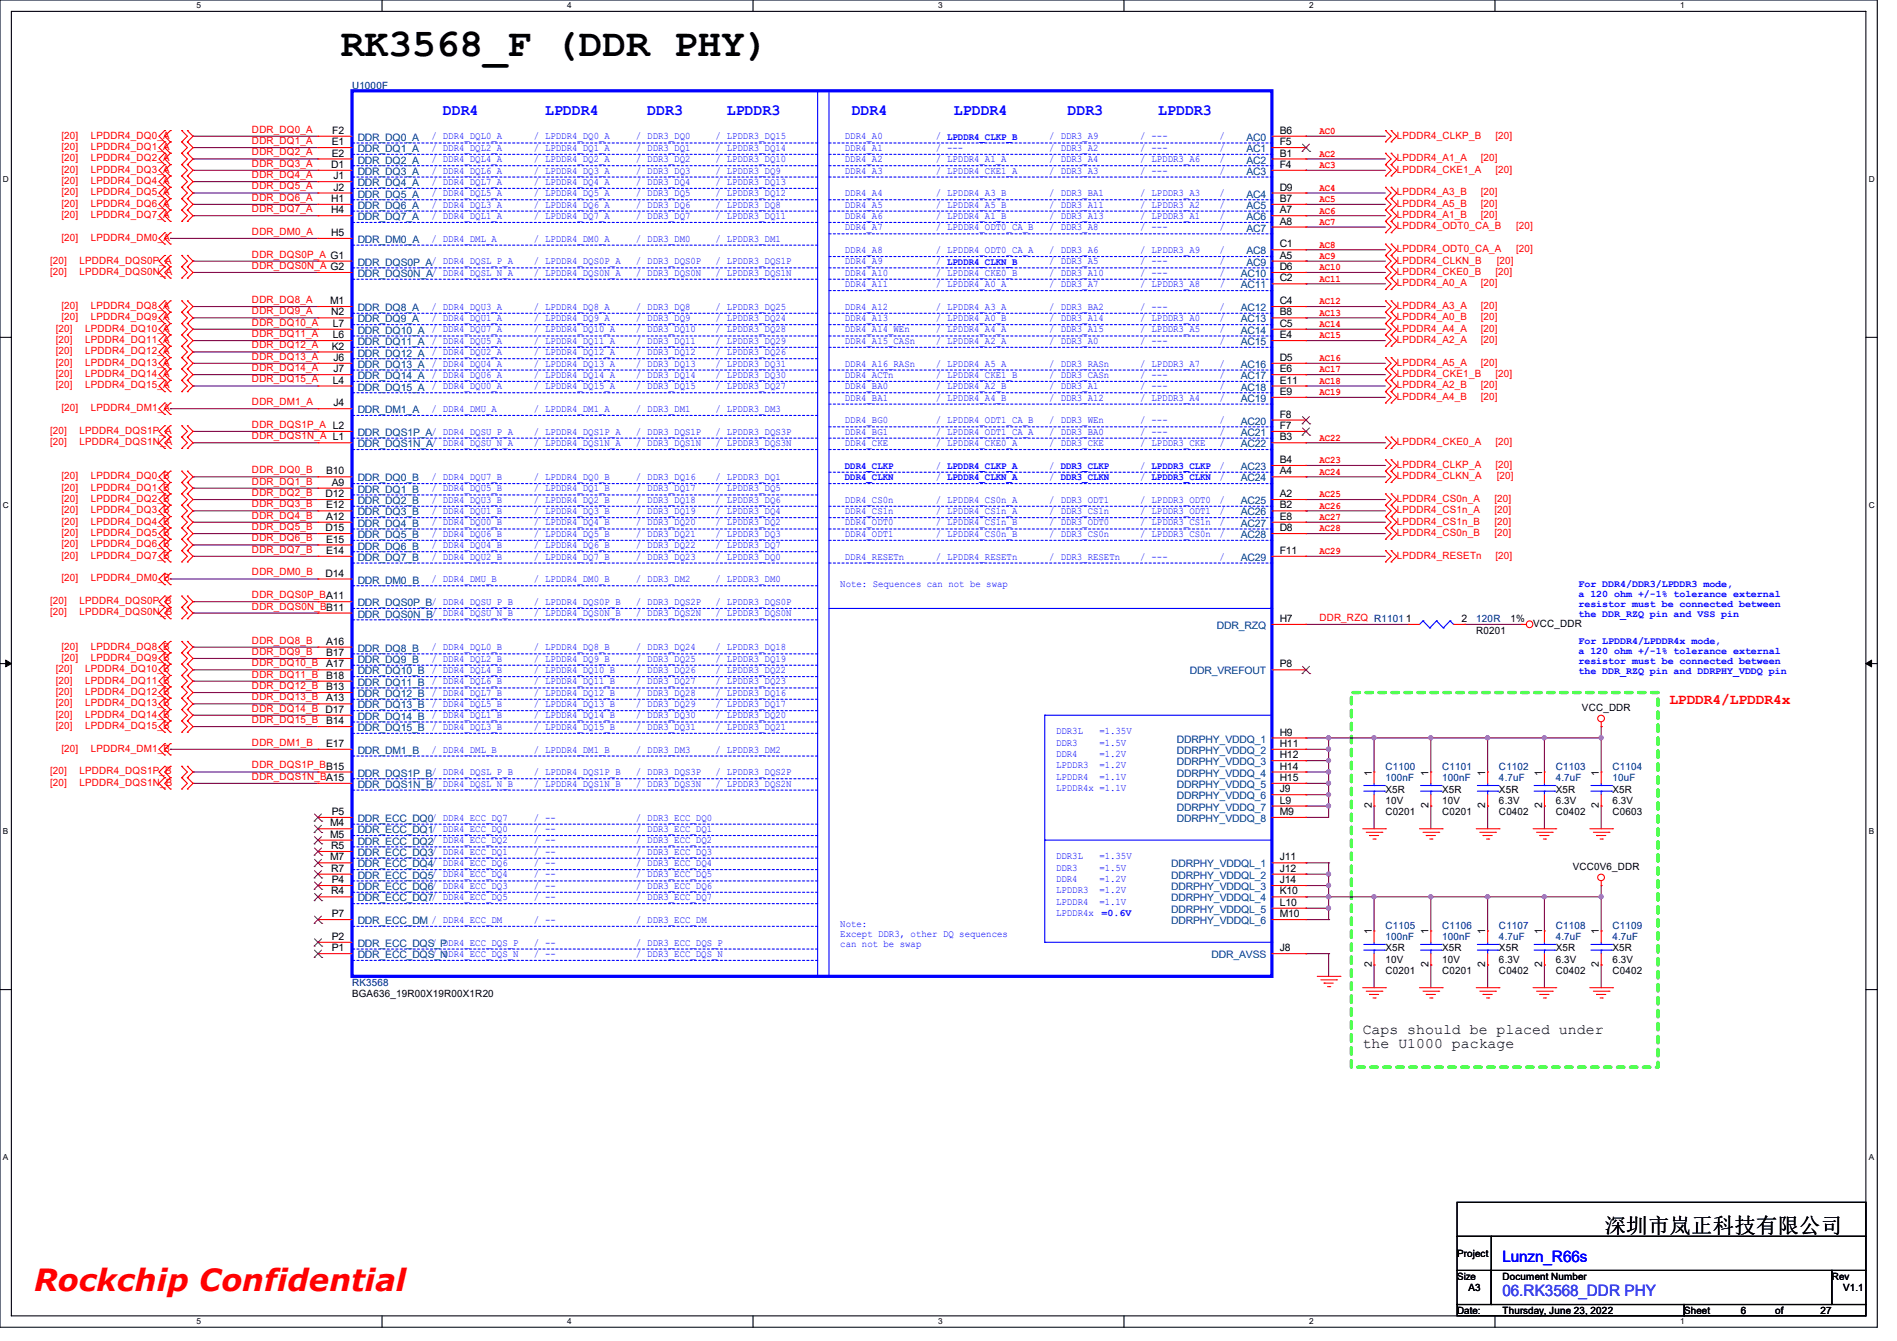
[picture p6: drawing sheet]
<svg xmlns="http://www.w3.org/2000/svg" width="297mm" height="210mm" viewBox="0 0 297 210" stroke-linecap="round" stroke-linejoin="round" font-family="sans-serif">
<defs><g id="words">
<text font-size="6.2" x="53.3" y="8.8">RK3568_F (DDR PHY)</text>
<text font-size="4.8" fill="#f00" x="5.3" y="202.2">Rockchip Confidential</text>
<text font-size="3.3" x="251.2" y="193.1">深圳市岚正科技有限公司</text>
<g font-size="2.5" fill="#00f">
<text x="69.3" y="18">DDR4</text>
<text x="85.3" y="18">LPDDR4</text>
<text x="101.3" y="18">DDR3</text>
<text x="113.8" y="18">LPDDR3</text>
<text x="133.3" y="18">DDR4</text>
<text x="149.4" y="18">LPDDR4</text>
<text x="167.1" y="18">DDR3</text>
<text x="181.4" y="18">LPDDR3</text>
<text x="235.2" y="197.7">Lunzn_R66s</text>
</g>
<text font-size="2.5" fill="#0080ff" x="235.2" y="203">06.RK3568_DDR PHY</text>
<text font-size="2.3" fill="#f00" x="261.4" y="110.3">LPDDR4/LPDDR4x</text>
<g font-size="2.3">
<text x="213.4" y="161.9">Caps should be placed under</text>
<text x="213.4" y="164.2">the U1000 package</text>
</g>
<g font-size="1.6" fill="#000080">
<text x="55.1" y="13.9">U1000F</text>
<text x="231.1" y="97.4">120R</text>
<text x="216.9" y="120.6">C1100</text>
<text x="216.9" y="122.3">100nF</text>
<text x="225.8" y="120.6">C1101</text>
<text x="225.8" y="122.3">100nF</text>
<text x="234.7" y="120.6">C1102</text>
<text x="234.7" y="122.3">4.7uF</text>
<text x="243.6" y="120.6">C1103</text>
<text x="243.6" y="122.3">4.7uF</text>
<text x="252.5" y="120.6">C1104</text>
<text x="252.5" y="122.3">10uF</text>
<text x="216.9" y="145.5">C1105</text>
<text x="216.9" y="147.2">100nF</text>
<text x="225.8" y="145.5">C1106</text>
<text x="225.8" y="147.2">100nF</text>
<text x="234.7" y="145.5">C1107</text>
<text x="234.7" y="147.2">4.7uF</text>
<text x="243.6" y="145.5">C1108</text>
<text x="243.6" y="147.2">4.7uF</text>
<text x="252.5" y="145.5">C1109</text>
<text x="252.5" y="147.2">4.7uF</text>
<text x="55.1" y="154.3">RK3568</text>
</g>
<g font-size="1.6" fill="#f00">
<text x="9.6" y="21.7">[20]</text>
<text x="9.6" y="23.5">[20]</text>
<text x="14.2" y="21.7">LPDDR4_DQ0_A</text>
<text x="14.2" y="23.5">LPDDR4_DQ1_A</text>
<text x="39.5" y="20.8">DDR_DQ0_A</text>
<text x="39.5" y="22.6">DDR_DQ1_A</text>
<text x="206.6" y="21">AC0</text>
<text x="218.7" y="21.7">LPDDR4_CLKP_B</text>
<text x="234.1" y="21.7">[20]</text>
<text x="9.6" y="25.3">[20]</text>
<text x="9.6" y="27.1">[20]</text>
<text x="9.6" y="28.8">[20]</text>
<text x="14.2" y="25.3">LPDDR4_DQ2_A</text>
<text x="14.2" y="27.1">LPDDR4_DQ3_A</text>
<text x="14.2" y="28.8">LPDDR4_DQ4_A</text>
<text x="39.5" y="24.3">DDR_DQ2_A</text>
<text x="39.5" y="29.7">DDR_DQ5_A</text>
<text x="39.5" y="26.1">DDR_DQ3_A</text>
<text x="39.5" y="27.9">DDR_DQ4_A</text>
<text x="206.6" y="26.3">AC3</text>
<text x="206.6" y="29.9">AC4</text>
<text x="206.6" y="24.6">AC2</text>
<text x="218.7" y="25.3">LPDDR4_A1_A</text>
<text x="218.7" y="27.1">LPDDR4_CKE1_A</text>
<text x="231.9" y="25.3">[20]</text>
<text x="234.1" y="27.1">[20]</text>
<text x="9.6" y="34.2">[20]</text>
<text x="9.6" y="30.6">[20]</text>
<text x="9.6" y="32.4">[20]</text>
<text x="14.2" y="34.2">LPDDR4_DQ7_A</text>
<text x="14.2" y="30.6">LPDDR4_DQ5_A</text>
<text x="14.2" y="32.4">LPDDR4_DQ6_A</text>
<text x="39.5" y="33.2">DDR_DQ7_A</text>
<text x="39.5" y="31.5">DDR_DQ6_A</text>
<text x="206.6" y="31.7">AC5</text>
<text x="206.6" y="33.4">AC6</text>
<text x="206.6" y="35.2">AC7</text>
<text x="218.7" y="34.2">LPDDR4_A1_B</text>
<text x="218.7" y="35.9">LPDDR4_ODT0_CA_B</text>
<text x="218.7" y="30.6">LPDDR4_A3_B</text>
<text x="218.7" y="32.4">LPDDR4_A5_B</text>
<text x="231.9" y="34.2">[20]</text>
<text x="231.9" y="30.6">[20]</text>
<text x="231.9" y="32.4">[20]</text>
<text x="237.4" y="35.9">[20]</text>
<text x="7.8" y="41.3">[20]</text>
<text x="9.6" y="37.7">[20]</text>
<text x="12.4" y="41.3">LPDDR4_DQS0P_A</text>
<text x="14.2" y="37.7">LPDDR4_DM0_A</text>
<text x="39.5" y="40.3">DDR_DQS0P_A G1</text>
<text x="39.5" y="36.8">DDR_DM0_A</text>
<text x="206.6" y="40.6">AC9</text>
<text x="206.6" y="38.8">AC8</text>
<text x="218.7" y="41.3">LPDDR4_CLKN_B</text>
<text x="218.7" y="39.5">LPDDR4_ODT0_CA_A</text>
<text x="234.4" y="41.3">[20]</text>
<text x="237.4" y="39.5">[20]</text>
<text x="7.8" y="43.1">[20]</text>
<text x="12.4" y="43.1">LPDDR4_DQS0N_A</text>
<text x="39.5" y="47.5">DDR_DQ8_A</text>
<text x="39.5" y="42.1">DDR_DQS0N_A G2</text>
<text x="206.6" y="42.3">AC10</text>
<text x="206.6" y="44.1">AC11</text>
<text x="206.6" y="47.7">AC12</text>
<text x="218.7" y="43.1">LPDDR4_CKE0_B</text>
<text x="218.7" y="44.8">LPDDR4_A0_A</text>
<text x="231.9" y="44.8">[20]</text>
<text x="234.1" y="43.1">[20]</text>
<text x="8.7" y="51.9">[20]</text>
<text x="8.7" y="53.7">[20]</text>
<text x="9.6" y="48.4">[20]</text>
<text x="9.6" y="50.2">[20]</text>
<text x="13.3" y="51.9">LPDDR4_DQ10_A</text>
<text x="13.3" y="53.7">LPDDR4_DQ11_A</text>
<text x="14.2" y="48.4">LPDDR4_DQ8_A</text>
<text x="14.2" y="50.2">LPDDR4_DQ9_A</text>
<text x="39.5" y="51">DDR_DQ10_A</text>
<text x="39.5" y="52.8">DDR_DQ11_A</text>
<text x="39.5" y="49.2">DDR_DQ9_A</text>
<text x="206.6" y="51.2">AC14</text>
<text x="206.6" y="49.4">AC13</text>
<text x="206.6" y="53">AC15</text>
<text x="218.7" y="50.2">LPDDR4_A0_B</text>
<text x="218.7" y="53.7">LPDDR4_A2_A</text>
<text x="218.7" y="48.4">LPDDR4_A3_A</text>
<text x="218.7" y="51.9">LPDDR4_A4_A</text>
<text x="231.9" y="50.2">[20]</text>
<text x="231.9" y="53.7">[20]</text>
<text x="231.9" y="48.4">[20]</text>
<text x="231.9" y="51.9">[20]</text>
<text x="8.7" y="57.3">[20]</text>
<text x="8.7" y="59.1">[20]</text>
<text x="8.7" y="55.5">[20]</text>
<text x="13.3" y="57.3">LPDDR4_DQ13_A</text>
<text x="13.3" y="59.1">LPDDR4_DQ14_A</text>
<text x="13.3" y="55.5">LPDDR4_DQ12_A</text>
<text x="39.5" y="56.3">DDR_DQ13_A</text>
<text x="39.5" y="59.9">DDR_DQ15_A</text>
<text x="39.5" y="58.1">DDR_DQ14_A</text>
<text x="39.5" y="54.6">DDR_DQ12_A</text>
<text x="206.6" y="56.6">AC16</text>
<text x="206.6" y="58.3">AC17</text>
<text x="218.7" y="59.1">LPDDR4_CKE1_B</text>
<text x="218.7" y="57.3">LPDDR4_A5_A</text>
<text x="231.9" y="57.3">[20]</text>
<text x="234.1" y="59.1">[20]</text>
<text x="8.7" y="60.8">[20]</text>
<text x="9.6" y="64.4">[20]</text>
<text x="13.3" y="60.8">LPDDR4_DQ15_A</text>
<text x="14.2" y="64.4">LPDDR4_DM1_A</text>
<text x="39.5" y="63.5">DDR_DM1_A</text>
<text x="206.6" y="60.1">AC18</text>
<text x="206.6" y="61.9">AC19</text>
<text x="218.7" y="60.8">LPDDR4_A2_B</text>
<text x="218.7" y="62.6">LPDDR4_A4_B</text>
<text x="231.9" y="60.8">[20]</text>
<text x="231.9" y="62.6">[20]</text>
<text x="7.8" y="67.9">[20]</text>
<text x="7.8" y="69.7">[20]</text>
<text x="12.4" y="67.9">LPDDR4_DQS1P_A</text>
<text x="12.4" y="69.7">LPDDR4_DQS1N_A</text>
<text x="39.5" y="67">DDR_DQS1P_A L2</text>
<text x="39.5" y="68.8">DDR_DQS1N_A L1</text>
<text x="206.6" y="69">AC22</text>
<text x="218.7" y="69.7">LPDDR4_CKE0_A</text>
<text x="234.1" y="69.7">[20]</text>
<text x="9.6" y="75.1">[20]</text>
<text x="9.6" y="76.8">[20]</text>
<text x="14.2" y="75.1">LPDDR4_DQ0_B</text>
<text x="14.2" y="76.8">LPDDR4_DQ1_B</text>
<text x="39.5" y="77.7">DDR_DQ2_B</text>
<text x="39.5" y="74.1">DDR_DQ0_B</text>
<text x="39.5" y="75.9">DDR_DQ1_B</text>
<text x="206.6" y="77.9">AC25</text>
<text x="206.6" y="74.3">AC24</text>
<text x="206.6" y="72.6">AC23</text>
<text x="218.7" y="75.1">LPDDR4_CLKN_A</text>
<text x="218.7" y="73.3">LPDDR4_CLKP_A</text>
<text x="234.1" y="73.3">[20]</text>
<text x="234.4" y="75.1">[20]</text>
<text x="9.6" y="78.6">[20]</text>
<text x="9.6" y="80.4">[20]</text>
<text x="9.6" y="83.9">[20]</text>
<text x="9.6" y="82.2">[20]</text>
<text x="14.2" y="78.6">LPDDR4_DQ2_B</text>
<text x="14.2" y="80.4">LPDDR4_DQ3_B</text>
<text x="14.2" y="83.9">LPDDR4_DQ5_B</text>
<text x="14.2" y="82.2">LPDDR4_DQ4_B</text>
<text x="39.5" y="79.5">DDR_DQ3_B</text>
<text x="39.5" y="83">DDR_DQ5_B</text>
<text x="39.5" y="81.2">DDR_DQ4_B</text>
<text x="206.6" y="79.7">AC26</text>
<text x="206.6" y="81.4">AC27</text>
<text x="206.6" y="83.2">AC28</text>
<text x="218.7" y="82.2">LPDDR4_CS1n_B</text>
<text x="218.7" y="83.9">LPDDR4_CS0n_B</text>
<text x="218.7" y="80.4">LPDDR4_CS1n_A</text>
<text x="218.7" y="78.6">LPDDR4_CS0n_A</text>
<text x="234" y="82.2">[20]</text>
<text x="234" y="83.9">[20]</text>
<text x="234" y="80.4">[20]</text>
<text x="234" y="78.6">[20]</text>
<text x="9.6" y="85.7">[20]</text>
<text x="9.6" y="87.5">[20]</text>
<text x="14.2" y="85.7">LPDDR4_DQ6_B</text>
<text x="14.2" y="87.5">LPDDR4_DQ7_B</text>
<text x="39.5" y="84.8">DDR_DQ6_B</text>
<text x="39.5" y="86.6">DDR_DQ7_B</text>
<text x="206.6" y="86.8">AC29</text>
<text x="218.7" y="87.5">LPDDR4_RESETn</text>
<text x="234.1" y="87.5">[20]</text>
<text x="7.8" y="94.6">[20]</text>
<text x="9.6" y="91.1">[20]</text>
<text x="12.4" y="94.6">LPDDR4_DQS0P_B</text>
<text x="14.2" y="91.1">LPDDR4_DM0_B</text>
<text x="39.5" y="95.5">DDR_DQS0N_BB11</text>
<text x="39.5" y="93.7">DDR_DQS0P_BA11</text>
<text x="39.5" y="90.1">DDR_DM0_B</text>
<text x="7.8" y="96.4">[20]</text>
<text x="9.6" y="101.7">[20]</text>
<text x="12.4" y="96.4">LPDDR4_DQS0N_B</text>
<text x="14.2" y="101.7">LPDDR4_DQ8_B</text>
<text x="39.5" y="100.8">DDR_DQ8_B</text>
<text x="206.6" y="97.2">DDR_RZQ R1101</text>
<text x="8.7" y="107.1">[20]</text>
<text x="8.7" y="105.3">[20]</text>
<text x="9.6" y="103.5">[20]</text>
<text x="13.3" y="107.1">LPDDR4_DQ11_B</text>
<text x="13.3" y="105.3">LPDDR4_DQ10_B</text>
<text x="14.2" y="103.5">LPDDR4_DQ9_B</text>
<text x="39.5" y="106.1">DDR_DQ11_B</text>
<text x="39.5" y="104.3">DDR_DQ10_B</text>
<text x="39.5" y="102.6">DDR_DQ9_B</text>
<text x="39.5" y="107.9">DDR_DQ12_B</text>
<text x="8.7" y="112.4">[20]</text>
<text x="8.7" y="108.8">[20]</text>
<text x="8.7" y="110.6">[20]</text>
<text x="13.3" y="112.4">LPDDR4_DQ14_B</text>
<text x="13.3" y="108.8">LPDDR4_DQ12_B</text>
<text x="13.3" y="110.6">LPDDR4_DQ13_B</text>
<text x="39.5" y="111.5">DDR_DQ14_B</text>
<text x="39.5" y="113.2">DDR_DQ15_B</text>
<text x="39.5" y="109.7">DDR_DQ13_B</text>
<text x="8.7" y="114.2">[20]</text>
<text x="9.6" y="117.7">[20]</text>
<text x="13.3" y="114.2">LPDDR4_DQ15_B</text>
<text x="14.2" y="117.7">LPDDR4_DM1_B</text>
<text x="39.5" y="116.8">DDR_DM1_B</text>
<text x="7.8" y="121.3">[20]</text>
<text x="7.8" y="123.1">[20]</text>
<text x="12.4" y="121.3">LPDDR4_DQS1P_B</text>
<text x="12.4" y="123.1">LPDDR4_DQS1N_B</text>
<text x="39.5" y="120.4">DDR_DQS1P_BB15</text>
<text x="39.5" y="122.1">DDR_DQS1N_BA15</text>
</g>
<g font-size="1.6">
<text x="51.9" y="22.7">E1</text>
<text x="52" y="21">F2</text>
<text x="200.4" y="21">B6</text>
<text x="200.4" y="22.7">F5</text>
<text x="51.9" y="26.3">D1</text>
<text x="51.9" y="24.5">E2</text>
<text x="52.2" y="28.1">J1</text>
<text x="52.2" y="29.8">J2</text>
<text x="200.4" y="24.5">B1</text>
<text x="200.4" y="26.3">F4</text>
<text x="200.4" y="29.8">D9</text>
<text x="51.9" y="31.6">H1</text>
<text x="51.9" y="33.4">H4</text>
<text x="200.4" y="31.6">B7</text>
<text x="200.4" y="33.4">A7</text>
<text x="200.4" y="35.2">A8</text>
<text x="51.9" y="37">H5</text>
<text x="200.4" y="38.7">C1</text>
<text x="200.4" y="40.5">A5</text>
<text x="51.7" y="47.6">M1</text>
<text x="200.4" y="42.3">D6</text>
<text x="200.4" y="44.1">C2</text>
<text x="200.4" y="47.6">C4</text>
<text x="51.9" y="49.4">N2</text>
<text x="52.1" y="51.2">L7</text>
<text x="52.1" y="53">L6</text>
<text x="200.4" y="49.4">B8</text>
<text x="200.4" y="51.2">C5</text>
<text x="200.4" y="53">E4</text>
<text x="51.9" y="54.7">K2</text>
<text x="52.2" y="56.5">J6</text>
<text x="52.2" y="58.3">J7</text>
<text x="200.4" y="56.5">D5</text>
<text x="200.4" y="58.3">E6</text>
<text x="52.1" y="60.1">L4</text>
<text x="52.2" y="63.6">J4</text>
<text x="200.4" y="60.1">E11</text>
<text x="200.4" y="61.8">E9</text>
<text x="200.4" y="65.4">F8</text>
<text x="200.4" y="67.2">F7</text>
<text x="200.4" y="69">B3</text>
<text x="51" y="77.9">D12</text>
<text x="51.1" y="74.3">B10</text>
<text x="51.9" y="76.1">A9</text>
<text x="200.4" y="72.5">B4</text>
<text x="200.4" y="74.3">A4</text>
<text x="200.4" y="77.9">A2</text>
<text x="51" y="83.2">D15</text>
<text x="51.1" y="79.6">E12</text>
<text x="51.1" y="81.4">A12</text>
<text x="200.4" y="79.6">B2</text>
<text x="200.4" y="81.4">E8</text>
<text x="200.4" y="83.2">D8</text>
<text x="51.1" y="85">E15</text>
<text x="51.1" y="86.7">E14</text>
<text x="200.4" y="86.7">F11</text>
<text x="51" y="90.3">D14</text>
<text x="51.1" y="101">A16</text>
<text x="200.4" y="97.4">H7</text>
<text x="220.1" y="97.4">1</text>
<text x="228.8" y="97.4">2</text>
<text x="231.1" y="99.2">R0201</text>
<text x="236.5" y="97.4">1%</text>
<text x="240" y="98.2">VCC_DDR</text>
<text x="51.1" y="102.7">B17</text>
<text x="51.1" y="104.5">A17</text>
<text x="51.1" y="106.3">B18</text>
<text x="200.4" y="104.5">P8</text>
<text x="51" y="111.6">D17</text>
<text x="51.1" y="108.1">B13</text>
<text x="51.1" y="109.9">A13</text>
<text x="51.1" y="113.4">B14</text>
<text x="247.7" y="111.3">VCC_DDR</text>
<text x="51.1" y="117">E17</text>
<text x="200.4" y="115.2">H9</text>
<text x="200.4" y="117">H11</text>
<text x="200.4" y="118.7">H12</text>
<text x="200.4" y="120.5">H14</text>
<text x="200.4" y="122.3">H15</text>
<text x="200.4" y="124.1">J9</text>
<text x="200.4" y="125.9">L9</text>
<text x="214.8" y="121.5" transform="rotate(-90 214.8 121.5)">1</text>
<text x="216.9" y="124.1">X5R</text>
<text x="216.9" y="125.9">10V</text>
<text x="223.7" y="121.5" transform="rotate(-90 223.7 121.5)">1</text>
<text x="225.8" y="124.1">X5R</text>
<text x="225.8" y="125.9">10V</text>
<text x="232.5" y="121.5" transform="rotate(-90 232.5 121.5)">1</text>
<text x="234.7" y="124.1">X5R</text>
<text x="234.7" y="125.9">6.3V</text>
<text x="241.4" y="121.5" transform="rotate(-90 241.4 121.5)">1</text>
<text x="243.6" y="124.1">X5R</text>
<text x="243.6" y="125.9">6.3V</text>
<text x="250.3" y="121.5" transform="rotate(-90 250.3 121.5)">1</text>
<text x="252.5" y="124.1">X5R</text>
<text x="252.5" y="125.9">6.3V</text>
<text x="51.7" y="129.4">M4</text>
<text x="51.7" y="131.2">M5</text>
<text x="51.9" y="127.6">P5</text>
<text x="200.4" y="127.6">M9</text>
<text x="214.8" y="126.6" transform="rotate(-90 214.8 126.6)">2</text>
<text x="216.9" y="127.7">C0201</text>
<text x="223.7" y="126.6" transform="rotate(-90 223.7 126.6)">2</text>
<text x="225.8" y="127.7">C0201</text>
<text x="232.5" y="126.6" transform="rotate(-90 232.5 126.6)">2</text>
<text x="234.7" y="127.7">C0402</text>
<text x="241.4" y="126.6" transform="rotate(-90 241.4 126.6)">2</text>
<text x="243.6" y="127.7">C0402</text>
<text x="250.3" y="126.6" transform="rotate(-90 250.3 126.6)">2</text>
<text x="252.5" y="127.7">C0603</text>
<text x="51.7" y="134.7">M7</text>
<text x="51.9" y="133">R5</text>
<text x="51.9" y="136.5">R7</text>
<text x="200.4" y="134.7">J11</text>
<text x="200.4" y="136.5">J12</text>
<text x="246.3" y="136.2">VCC0V6_DDR</text>
<text x="51.9" y="140.1">R4</text>
<text x="51.9" y="138.3">P4</text>
<text x="51.9" y="143.6">P7</text>
<text x="200.4" y="138.3">J14</text>
<text x="200.4" y="140.1">K10</text>
<text x="200.4" y="141.9">L10</text>
<text x="200.4" y="143.6">M10</text>
<text x="51.9" y="147.2">P2</text>
<text x="51.9" y="149">P1</text>
<text x="200.4" y="149">J8</text>
<text x="214.8" y="146.3" transform="rotate(-90 214.8 146.3)">1</text>
<text x="216.9" y="149">X5R</text>
<text x="223.7" y="146.3" transform="rotate(-90 223.7 146.3)">1</text>
<text x="225.8" y="149">X5R</text>
<text x="232.5" y="146.3" transform="rotate(-90 232.5 146.3)">1</text>
<text x="234.7" y="149">X5R</text>
<text x="241.4" y="146.3" transform="rotate(-90 241.4 146.3)">1</text>
<text x="243.6" y="149">X5R</text>
<text x="250.3" y="146.3" transform="rotate(-90 250.3 146.3)">1</text>
<text x="252.5" y="149">X5R</text>
<text x="214.8" y="151.5" transform="rotate(-90 214.8 151.5)">2</text>
<text x="216.9" y="152.6">C0201</text>
<text x="216.9" y="150.8">10V</text>
<text x="223.7" y="151.5" transform="rotate(-90 223.7 151.5)">2</text>
<text x="225.8" y="152.6">C0201</text>
<text x="225.8" y="150.8">10V</text>
<text x="232.5" y="151.5" transform="rotate(-90 232.5 151.5)">2</text>
<text x="234.7" y="152.6">C0402</text>
<text x="234.7" y="150.8">6.3V</text>
<text x="241.4" y="151.5" transform="rotate(-90 241.4 151.5)">2</text>
<text x="243.6" y="152.6">C0402</text>
<text x="243.6" y="150.8">6.3V</text>
<text x="250.3" y="151.5" transform="rotate(-90 250.3 151.5)">2</text>
<text x="252.5" y="152.6">C0402</text>
<text x="252.5" y="150.8">6.3V</text>
<text x="55.1" y="156.1">BGA636_19R00X19R00X1R20</text>
<text x="228.1" y="196.8">Project</text>
<text x="228.1" y="200.4">Size</text>
<text x="229.9" y="202.2">A3</text>
<text x="235.2" y="200.4">Document Number</text>
<text x="286.8" y="200.4">Rev</text>
<text x="288.6" y="202.2">V1.1</text>
<text x="228.1" y="205.7">Date:</text>
<text x="235.2" y="205.7">Thursday, June 23, 2022</text>
<text x="263.7" y="205.7">Sheet</text>
<text x="272.6" y="205.7">6</text>
<text x="277.9" y="205.7">of</text>
<text x="285" y="205.7">27</text>
</g>
<g font-size="1.6" fill="#004080">
<text x="56" y="22.1">DDR_DQ0_A</text>
<text x="56" y="23.8">DDR_DQ1_A</text>
<text x="195.2" y="22.1">AC0</text>
<text x="195.2" y="23.8">AC1</text>
<text x="56" y="25.6">DDR_DQ2_A</text>
<text x="56" y="27.4">DDR_DQ3_A</text>
<text x="56" y="29.2">DDR_DQ4_A</text>
<text x="195.2" y="25.6">AC2</text>
<text x="195.2" y="27.4">AC3</text>
<text x="56" y="30.9">DDR_DQ5_A</text>
<text x="56" y="32.7">DDR_DQ6_A</text>
<text x="56" y="34.5">DDR_DQ7_A</text>
<text x="195.2" y="30.9">AC4</text>
<text x="195.2" y="32.7">AC5</text>
<text x="195.2" y="34.5">AC6</text>
<text x="56" y="38.1">DDR_DM0_A</text>
<text x="56" y="41.6">DDR_DQS0P_A/ DDR4_DQSL_P_A</text>
<text x="195.2" y="36.3">AC7</text>
<text x="195.2" y="39.8">AC8</text>
<text x="195.2" y="41.6">AC9</text>
<text x="56" y="43.4">DDR_DQS0N_A/ DDR4_DQSL_N_A</text>
<text x="194.3" y="43.4">AC10</text>
<text x="194.3" y="45.2">AC11</text>
<text x="56" y="48.7">DDR_DQ8_A</text>
<text x="56" y="50.5">DDR_DQ9_A</text>
<text x="56" y="52.3">DDR_DQ10_A / DDR4_DQU7_A</text>
<text x="194.3" y="48.7">AC12</text>
<text x="194.3" y="50.5">AC13</text>
<text x="194.3" y="52.3">AC14</text>
<text x="56" y="54.1">DDR_DQ11_A / DDR4_DQU5_A</text>
<text x="56" y="55.8">DDR_DQ12_A / DDR4_DQU2_A</text>
<text x="56" y="57.6">DDR_DQ13_A / DDR4_DQU4_A</text>
<text x="56" y="59.4">DDR_DQ14_A / DDR4_DQU6_A</text>
<text x="194.3" y="54.1">AC15</text>
<text x="194.3" y="57.6">AC16</text>
<text x="194.3" y="59.4">AC17</text>
<text x="56" y="61.2">DDR_DQ15_A / DDR4_DQU0_A</text>
<text x="56" y="64.7">DDR_DM1_A</text>
<text x="194.3" y="61.2">AC18</text>
<text x="194.3" y="63">AC19</text>
<text x="56" y="68.3">DDR_DQS1P_A/ DDR4_DQSU_P_A</text>
<text x="56" y="70.1">DDR_DQS1N_A/ DDR4_DQSU_N_A</text>
<text x="194.3" y="66.5">AC20</text>
<text x="194.3" y="68.3">AC21</text>
<text x="194.3" y="70.1">AC22</text>
<text x="56" y="75.4">DDR_DQ0_B</text>
<text x="56" y="77.2">DDR_DQ1_B</text>
<text x="194.3" y="73.6">AC23</text>
<text x="194.3" y="75.4">AC24</text>
<text x="56" y="79">DDR_DQ2_B</text>
<text x="56" y="80.7">DDR_DQ3_B</text>
<text x="56" y="82.5">DDR_DQ4_B</text>
<text x="194.3" y="79">AC25</text>
<text x="194.3" y="80.7">AC26</text>
<text x="194.3" y="82.5">AC27</text>
<text x="56" y="84.3">DDR_DQ5_B</text>
<text x="56" y="86.1">DDR_DQ6_B</text>
<text x="56" y="87.8">DDR_DQ7_B</text>
<text x="194.3" y="84.3">AC28</text>
<text x="194.3" y="87.8">AC29</text>
<text x="56" y="91.4">DDR_DM0_B</text>
<text x="56" y="95">DDR_DQS0P_B/ DDR4_DQSU_P_B</text>
<text x="56" y="96.7">DDR_DQS0N_B/ DDR4_DQSU_N_B</text>
<text x="190.5" y="98.5">DDR_RZQ</text>
<text x="56" y="102.1">DDR_DQ8_B</text>
<text x="56" y="103.8">DDR_DQ9_B</text>
<text x="56" y="105.6">DDR_DQ10_B / DDR4_DQL4_B</text>
<text x="56" y="107.4">DDR_DQ11_B / DDR4_DQL6_B</text>
<text x="186.3" y="105.6">DDR_VREFOUT</text>
<text x="56" y="109.2">DDR_DQ12_B / DDR4_DQL7_B</text>
<text x="56" y="111">DDR_DQ13_B / DDR4_DQL5_B</text>
<text x="56" y="112.7">DDR_DQ14_B / DDR4_DQL1_B</text>
<text x="56" y="114.5">DDR_DQ15_B / DDR4_DQL3_B</text>
<text x="56" y="118.1">DDR_DM1_B</text>
<text x="184.3" y="116.3">DDRPHY_VDDQ_1</text>
<text x="184.3" y="118.1">DDRPHY_VDDQ_2</text>
<text x="184.3" y="119.8">DDRPHY_VDDQ_3</text>
<text x="56" y="121.6">DDR_DQS1P_B/ DDR4_DQSL_P_B</text>
<text x="56" y="123.4">DDR_DQS1N_B/ DDR4_DQSL_N_B</text>
<text x="184.3" y="121.6">DDRPHY_VDDQ_4</text>
<text x="184.3" y="123.4">DDRPHY_VDDQ_5</text>
<text x="184.3" y="125.2">DDRPHY_VDDQ_6</text>
<text x="56" y="128.7">DDR_ECC_DQ0/ DDR4_ECC_DQ7</text>
<text x="56" y="130.5">DDR_ECC_DQ1/ DDR4_ECC_DQ0</text>
<text x="184.3" y="127">DDRPHY_VDDQ_7</text>
<text x="184.3" y="128.7">DDRPHY_VDDQ_8</text>
<text x="56" y="132.3">DDR_ECC_DQ2/ DDR4_ECC_DQ2</text>
<text x="56" y="134.1">DDR_ECC_DQ3/ DDR4_ECC_DQ1</text>
<text x="56" y="135.8">DDR_ECC_DQ4/ DDR4_ECC_DQ6</text>
<text x="56" y="137.6">DDR_ECC_DQ5/ DDR4_ECC_DQ4</text>
<text x="183.4" y="135.8">DDRPHY_VDDQL_1</text>
<text x="183.4" y="137.6">DDRPHY_VDDQL_2</text>
<text x="56" y="139.4">DDR_ECC_DQ6/ DDR4_ECC_DQ3</text>
<text x="56" y="141.2">DDR_ECC_DQ7/ DDR4_ECC_DQ5</text>
<text x="183.4" y="139.4">DDRPHY_VDDQL_3</text>
<text x="183.4" y="141.2">DDRPHY_VDDQL_4</text>
<text x="183.4" y="143">DDRPHY_VDDQL_5</text>
<text x="56" y="144.7">DDR_ECC_DM / DDR4_ECC_DM</text>
<text x="56" y="148.3">DDR_ECC_DQS_PDDR4_ECC_DQS_P</text>
<text x="183.4" y="144.7">DDRPHY_VDDQL_6</text>
<text x="56" y="150.1">DDR_ECC_DQS_N</text>
<text x="189.7" y="150.1">DDR_AVSS</text>
</g>
<g font-size="1.6" fill="#00f">
<text x="67.6" y="23.6">/ DDR4_DQL2_A</text>
<text x="67.6" y="21.8">/ DDR4_DQL0_A</text>
<text x="83.6" y="23.6">/ LPDDR4_DQ1_A</text>
<text x="83.6" y="21.8">/ LPDDR4_DQ0_A</text>
<text x="99.6" y="23.6">/ DDR3_DQ1</text>
<text x="99.6" y="21.8">/ DDR3_DQ0</text>
<text x="112" y="21.8">/ LPDDR3_DQ15</text>
<text x="112" y="23.6">/ LPDDR3_DQ14</text>
<text x="132.3" y="21.8">DDR4_A0</text>
<text x="132.3" y="23.6">DDR4_A1</text>
<text x="146.5" y="21.8">/ LPDDR4_CLKP_B</text>
<text x="146.5" y="23.6">/ ---</text>
<text x="164.3" y="23.6">/ DDR3_A2</text>
<text x="164.3" y="21.8">/ DDR3_A9</text>
<text x="178.5" y="23.6">/ ---</text>
<text x="178.5" y="21.8">/ ---</text>
<text x="191" y="21.8">/</text>
<text x="191" y="23.6">/</text>
<text x="67.6" y="29">/ DDR4_DQL7_A</text>
<text x="67.6" y="27.2">/ DDR4_DQL6_A</text>
<text x="67.6" y="25.4">/ DDR4_DQL4_A</text>
<text x="83.6" y="25.4">/ LPDDR4_DQ2_A</text>
<text x="83.6" y="29">/ LPDDR4_DQ4_A</text>
<text x="83.6" y="27.2">/ LPDDR4_DQ3_A</text>
<text x="99.6" y="25.4">/ DDR3_DQ2</text>
<text x="99.6" y="29">/ DDR3_DQ4</text>
<text x="99.6" y="27.2">/ DDR3_DQ3</text>
<text x="112" y="25.4">/ LPDDR3_DQ10</text>
<text x="112" y="29">/ LPDDR3_DQ13</text>
<text x="112" y="27.2">/ LPDDR3_DQ9</text>
<text x="132.3" y="27.2">DDR4_A3</text>
<text x="132.3" y="25.4">DDR4_A2</text>
<text x="146.5" y="27.2">/ LPDDR4_CKE1_A</text>
<text x="146.5" y="25.4">/ LPDDR4_A1_A</text>
<text x="164.3" y="27.2">/ DDR3_A3</text>
<text x="164.3" y="25.4">/ DDR3_A4</text>
<text x="178.5" y="25.4">/ LPDDR3_A6</text>
<text x="178.5" y="27.2">/ ---</text>
<text x="191" y="25.4">/</text>
<text x="191" y="27.2">/</text>
<text x="67.6" y="34.3">/ DDR4_DQL1_A</text>
<text x="67.6" y="32.5">/ DDR4_DQL3_A</text>
<text x="67.6" y="30.7">/ DDR4_DQL5_A</text>
<text x="83.6" y="30.7">/ LPDDR4_DQ5_A</text>
<text x="83.6" y="34.3">/ LPDDR4_DQ7_A</text>
<text x="83.6" y="32.5">/ LPDDR4_DQ6_A</text>
<text x="99.6" y="30.7">/ DDR3_DQ5</text>
<text x="99.6" y="34.3">/ DDR3_DQ7</text>
<text x="99.6" y="32.5">/ DDR3_DQ6</text>
<text x="112" y="34.3">/ LPDDR3_DQ11</text>
<text x="112" y="30.7">/ LPDDR3_DQ12</text>
<text x="112" y="32.5">/ LPDDR3_DQ8</text>
<text x="132.3" y="32.5">DDR4_A5</text>
<text x="132.3" y="34.3">DDR4_A6</text>
<text x="132.3" y="30.7">DDR4_A4</text>
<text x="146.5" y="32.5">/ LPDDR4_A5_B</text>
<text x="146.5" y="30.7">/ LPDDR4_A3_B</text>
<text x="146.5" y="34.3">/ LPDDR4_A1_B</text>
<text x="164.3" y="32.5">/ DDR3_A11</text>
<text x="164.3" y="30.7">/ DDR3_BA1</text>
<text x="164.3" y="34.3">/ DDR3_A13</text>
<text x="178.5" y="30.7">/ LPDDR3_A3</text>
<text x="178.5" y="32.5">/ LPDDR3_A2</text>
<text x="178.5" y="34.3">/ LPDDR3_A1</text>
<text x="191" y="32.5">/</text>
<text x="191" y="34.3">/</text>
<text x="191" y="30.7">/</text>
<text x="67.6" y="37.8">/ DDR4_DML_A</text>
<text x="83.6" y="41.4">/ LPDDR4_DQS0P_A</text>
<text x="83.6" y="37.8">/ LPDDR4_DM0_A</text>
<text x="99.6" y="41.4">/ DDR3_DQS0P</text>
<text x="99.6" y="37.8">/ DDR3_DM0</text>
<text x="112" y="37.8">/ LPDDR3_DM1</text>
<text x="112" y="41.4">/ LPDDR3_DQS1P</text>
<text x="132.3" y="41.4">DDR4_A9</text>
<text x="132.3" y="39.6">DDR4_A8</text>
<text x="132.3" y="36.1">DDR4_A7</text>
<text x="146.5" y="41.4">/ LPDDR4_CLKN_B</text>
<text x="146.5" y="39.6">/ LPDDR4_ODT0_CA_A</text>
<text x="146.5" y="36.1">/ LPDDR4_ODT0_CA_B</text>
<text x="164.3" y="36.1">/ DDR3_A8</text>
<text x="164.3" y="41.4">/ DDR3_A5</text>
<text x="164.3" y="39.6">/ DDR3_A6</text>
<text x="178.5" y="39.6">/ LPDDR3_A9</text>
<text x="178.5" y="36.1">/ ---</text>
<text x="178.5" y="41.4">/ ---</text>
<text x="191" y="41.4">/</text>
<text x="191" y="39.6">/</text>
<text x="191" y="36.1">/</text>
<text x="83.6" y="43.2">/ LPDDR4_DQS0N_A</text>
<text x="99.6" y="43.2">/ DDR3_DQS0N</text>
<text x="112" y="43.2">/ LPDDR3_DQS1N</text>
<text x="132.3" y="43.2">DDR4_A10</text>
<text x="132.3" y="45">DDR4_A11</text>
<text x="146.5" y="43.2">/ LPDDR4_CKE0_B</text>
<text x="146.5" y="45">/ LPDDR4_A0_A</text>
<text x="164.3" y="45">/ DDR3_A7</text>
<text x="164.3" y="43.2">/ DDR3_A10</text>
<text x="178.5" y="45">/ LPDDR3_A8</text>
<text x="178.5" y="43.2">/ ---</text>
<text x="191" y="43.2">/</text>
<text x="191" y="45">/</text>
<text x="67.6" y="50.3">/ DDR4_DQU1_A</text>
<text x="67.6" y="48.5">/ DDR4_DQU3_A</text>
<text x="83.6" y="50.3">/ LPDDR4_DQ9_A</text>
<text x="83.6" y="53.8">/ LPDDR4_DQ11_A</text>
<text x="83.6" y="48.5">/ LPDDR4_DQ8_A</text>
<text x="83.6" y="52.1">/ LPDDR4_DQ10_A</text>
<text x="99.6" y="52.1">/ DDR3_DQ10</text>
<text x="99.6" y="50.3">/ DDR3_DQ9</text>
<text x="99.6" y="48.5">/ DDR3_DQ8</text>
<text x="99.6" y="53.8">/ DDR3_DQ11</text>
<text x="112" y="52.1">/ LPDDR3_DQ28</text>
<text x="112" y="53.8">/ LPDDR3_DQ29</text>
<text x="112" y="48.5">/ LPDDR3_DQ25</text>
<text x="112" y="50.3">/ LPDDR3_DQ24</text>
<text x="132.3" y="52.1">DDR4_A14_WEn</text>
<text x="132.3" y="50.3">DDR4_A13</text>
<text x="132.3" y="53.8">DDR4_A15_CASn</text>
<text x="132.3" y="48.5">DDR4_A12</text>
<text x="146.5" y="52.1">/ LPDDR4_A4_A</text>
<text x="146.5" y="48.5">/ LPDDR4_A3_A</text>
<text x="146.5" y="53.8">/ LPDDR4_A2_A</text>
<text x="146.5" y="50.3">/ LPDDR4_A0_B</text>
<text x="164.3" y="52.1">/ DDR3_A15</text>
<text x="164.3" y="53.8">/ DDR3_A0</text>
<text x="164.3" y="48.5">/ DDR3_BA2</text>
<text x="164.3" y="50.3">/ DDR3_A14</text>
<text x="178.5" y="50.3">/ LPDDR3_A0</text>
<text x="178.5" y="52.1">/ LPDDR3_A5</text>
<text x="178.5" y="48.5">/ ---</text>
<text x="178.5" y="53.8">/ ---</text>
<text x="191" y="53.8">/</text>
<text x="191" y="48.5">/</text>
<text x="191" y="52.1">/</text>
<text x="191" y="50.3">/</text>
<text x="83.6" y="59.2">/ LPDDR4_DQ14_A</text>
<text x="83.6" y="57.4">/ LPDDR4_DQ13_A</text>
<text x="83.6" y="55.6">/ LPDDR4_DQ12_A</text>
<text x="99.6" y="59.2">/ DDR3_DQ14</text>
<text x="99.6" y="55.6">/ DDR3_DQ12</text>
<text x="99.6" y="57.4">/ DDR3_DQ13</text>
<text x="112" y="59.2">/ LPDDR3_DQ30</text>
<text x="112" y="55.6">/ LPDDR3_DQ26</text>
<text x="112" y="57.4">/ LPDDR3_DQ31</text>
<text x="132.3" y="57.4">DDR4_A16_RASn</text>
<text x="132.3" y="59.2">DDR4_ACTn</text>
<text x="146.5" y="59.2">/ LPDDR4_CKE1_B</text>
<text x="146.5" y="57.4">/ LPDDR4_A5_A</text>
<text x="164.3" y="57.4">/ DDR3_RASn</text>
<text x="164.3" y="59.2">/ DDR3_CASn</text>
<text x="178.5" y="59.2">/ ---</text>
<text x="178.5" y="57.4">/ LPDDR3_A7</text>
<text x="191" y="59.2">/</text>
<text x="191" y="57.4">/</text>
<text x="67.6" y="64.5">/ DDR4_DMU_A</text>
<text x="83.6" y="64.5">/ LPDDR4_DM1_A</text>
<text x="83.6" y="61">/ LPDDR4_DQ15_A</text>
<text x="99.6" y="64.5">/ DDR3_DM1</text>
<text x="99.6" y="61">/ DDR3_DQ15</text>
<text x="112" y="61">/ LPDDR3_DQ27</text>
<text x="112" y="64.5">/ LPDDR3_DM3</text>
<text x="132.3" y="61">DDR4_BA0</text>
<text x="132.3" y="62.7">DDR4_BA1</text>
<text x="146.5" y="61">/ LPDDR4_A2_B</text>
<text x="146.5" y="62.7">/ LPDDR4_A4_B</text>
<text x="164.3" y="62.7">/ DDR3_A12</text>
<text x="164.3" y="61">/ DDR3_A1</text>
<text x="178.5" y="61">/ ---</text>
<text x="178.5" y="62.7">/ LPDDR3_A4</text>
<text x="191" y="62.7">/</text>
<text x="191" y="61">/</text>
<text x="83.6" y="69.8">/ LPDDR4_DQS1N_A</text>
<text x="83.6" y="68.1">/ LPDDR4_DQS1P_A</text>
<text x="99.6" y="69.8">/ DDR3_DQS1N</text>
<text x="99.6" y="68.1">/ DDR3_DQS1P</text>
<text x="112" y="69.8">/ LPDDR3_DQS3N</text>
<text x="112" y="68.1">/ LPDDR3_DQS3P</text>
<text x="132.3" y="69.8">DDR4_CKE</text>
<text x="132.3" y="66.3">DDR4_BG0</text>
<text x="132.3" y="68.1">DDR4_BG1</text>
<text x="146.5" y="68.1">/ LPDDR4_ODT1_CA_A</text>
<text x="146.5" y="69.8">/ LPDDR4_CKE0_A</text>
<text x="146.5" y="66.3">/ LPDDR4_ODT1_CA_B</text>
<text x="164.3" y="66.3">/ DDR3_WEn</text>
<text x="164.3" y="69.8">/ DDR3_CKE</text>
<text x="164.3" y="68.1">/ DDR3_BA0</text>
<text x="178.5" y="66.3">/ ---</text>
<text x="178.5" y="68.1">/ ---</text>
<text x="178.5" y="69.8">/ LPDDR3_CKE</text>
<text x="191" y="66.3">/</text>
<text x="191" y="68.1">/</text>
<text x="191" y="69.8">/</text>
<text x="67.6" y="77">/ DDR4_DQU5_B</text>
<text x="67.6" y="75.2">/ DDR4_DQU7_B</text>
<text x="83.6" y="77">/ LPDDR4_DQ1_B</text>
<text x="83.6" y="75.2">/ LPDDR4_DQ0_B</text>
<text x="99.6" y="77">/ DDR3_DQ17</text>
<text x="99.6" y="75.2">/ DDR3_DQ16</text>
<text x="112" y="77">/ LPDDR3_DQ5</text>
<text x="112" y="75.2">/ LPDDR3_DQ1</text>
<text x="132.3" y="75.2">DDR4_CLKN</text>
<text x="132.3" y="73.4">DDR4_CLKP</text>
<text x="146.5" y="75.2">/ LPDDR4_CLKN_A</text>
<text x="146.5" y="73.4">/ LPDDR4_CLKP_A</text>
<text x="164.3" y="73.4">/ DDR3_CLKP</text>
<text x="164.3" y="75.2">/ DDR3_CLKN</text>
<text x="178.5" y="73.4">/ LPDDR3_CLKP</text>
<text x="178.5" y="75.2">/ LPDDR3_CLKN</text>
<text x="191" y="73.4">/</text>
<text x="191" y="75.2">/</text>
<text x="67.6" y="78.7">/ DDR4_DQU3_B</text>
<text x="67.6" y="80.5">/ DDR4_DQU1_B</text>
<text x="67.6" y="82.3">/ DDR4_DQU0_B</text>
<text x="83.6" y="82.3">/ LPDDR4_DQ4_B</text>
<text x="83.6" y="78.7">/ LPDDR4_DQ2_B</text>
<text x="83.6" y="80.5">/ LPDDR4_DQ3_B</text>
<text x="99.6" y="82.3">/ DDR3_DQ20</text>
<text x="99.6" y="80.5">/ DDR3_DQ19</text>
<text x="99.6" y="78.7">/ DDR3_DQ18</text>
<text x="112" y="78.7">/ LPDDR3_DQ6</text>
<text x="112" y="82.3">/ LPDDR3_DQ2</text>
<text x="112" y="80.5">/ LPDDR3_DQ4</text>
<text x="132.3" y="80.5">DDR4_CS1n</text>
<text x="132.3" y="78.7">DDR4_CS0n</text>
<text x="132.3" y="82.3">DDR4_ODT0</text>
<text x="146.5" y="80.5">/ LPDDR4_CS1n_A</text>
<text x="146.5" y="78.7">/ LPDDR4_CS0n_A</text>
<text x="146.5" y="82.3">/ LPDDR4_CS1n_B</text>
<text x="164.3" y="82.3">/ DDR3_ODT0</text>
<text x="164.3" y="80.5">/ DDR3_CS1n</text>
<text x="164.3" y="78.7">/ DDR3_ODT1</text>
<text x="178.5" y="82.3">/ LPDDR3_CS1n</text>
<text x="178.5" y="78.7">/ LPDDR3_ODT0</text>
<text x="178.5" y="80.5">/ LPDDR3_ODT1</text>
<text x="191" y="82.3">/</text>
<text x="191" y="78.7">/</text>
<text x="191" y="80.5">/</text>
<text x="67.6" y="87.6">/ DDR4_DQU2_B</text>
<text x="67.6" y="84.1">/ DDR4_DQU6_B</text>
<text x="67.6" y="85.9">/ DDR4_DQU4_B</text>
<text x="83.6" y="85.9">/ LPDDR4_DQ6_B</text>
<text x="83.6" y="87.6">/ LPDDR4_DQ7_B</text>
<text x="83.6" y="84.1">/ LPDDR4_DQ5_B</text>
<text x="99.6" y="85.9">/ DDR3_DQ22</text>
<text x="99.6" y="84.1">/ DDR3_DQ21</text>
<text x="99.6" y="87.6">/ DDR3_DQ23</text>
<text x="112" y="85.9">/ LPDDR3_DQ7</text>
<text x="112" y="87.6">/ LPDDR3_DQ0</text>
<text x="112" y="84.1">/ LPDDR3_DQ3</text>
<text x="132.3" y="87.6">DDR4_RESETn</text>
<text x="132.3" y="84.1">DDR4_ODT1</text>
<text x="146.5" y="87.6">/ LPDDR4_RESETn</text>
<text x="146.5" y="84.1">/ LPDDR4_CS0n_B</text>
<text x="164.3" y="87.6">/ DDR3_RESETn</text>
<text x="164.3" y="84.1">/ DDR3_CS0n</text>
<text x="178.5" y="84.1">/ LPDDR3_CS0n</text>
<text x="178.5" y="87.6">/ ---</text>
<text x="191" y="87.6">/</text>
<text x="191" y="84.1">/</text>
<text x="67.6" y="91.2">/ DDR4_DMU_B</text>
<text x="83.6" y="91.2">/ LPDDR4_DM0_B</text>
<text x="83.6" y="94.7">/ LPDDR4_DQS0P_B</text>
<text x="99.6" y="91.2">/ DDR3_DM2</text>
<text x="99.6" y="94.7">/ DDR3_DQS2P</text>
<text x="112" y="94.7">/ LPDDR3_DQS0P</text>
<text x="112" y="91.2">/ LPDDR3_DM0</text>
<text x="131.6" y="91.9">Note: Sequences can not be swap</text>
<text x="247.1" y="91.9">For DDR4/DDR3/LPDDR3 mode,</text>
<text x="247.1" y="93.5">a 120 ohm +/-1% tolerance external</text>
<text x="247.1" y="95.1">resistor must be connected between</text>
<text x="67.6" y="101.9">/ DDR4_DQL0_B</text>
<text x="83.6" y="101.9">/ LPDDR4_DQ8_B</text>
<text x="83.6" y="96.5">/ LPDDR4_DQS0N_B</text>
<text x="99.6" y="96.5">/ DDR3_DQS2N</text>
<text x="99.6" y="101.9">/ DDR3_DQ24</text>
<text x="112" y="96.5">/ LPDDR3_DQS0N</text>
<text x="112" y="101.9">/ LPDDR3_DQ18</text>
<text x="247.1" y="96.6">the DDR_RZQ pin and VSS pin</text>
<text x="247.1" y="100.8">For LPDDR4/LPDDR4x mode,</text>
<text x="67.6" y="103.6">/ DDR4_DQL2_B</text>
<text x="83.6" y="105.4">/ LPDDR4_DQ10_B</text>
<text x="83.6" y="107.2">/ LPDDR4_DQ11_B</text>
<text x="83.6" y="103.6">/ LPDDR4_DQ9_B</text>
<text x="99.6" y="107.2">/ DDR3_DQ27</text>
<text x="99.6" y="103.6">/ DDR3_DQ25</text>
<text x="99.6" y="105.4">/ DDR3_DQ26</text>
<text x="112" y="105.4">/ LPDDR3_DQ22</text>
<text x="112" y="107.2">/ LPDDR3_DQ23</text>
<text x="112" y="103.6">/ LPDDR3_DQ19</text>
<text x="247.1" y="102.4">a 120 ohm +/-1% tolerance external</text>
<text x="247.1" y="104">resistor must be connected between</text>
<text x="247.1" y="105.5">the DDR_RZQ pin and DDRPHY_VDDQ pin</text>
<text x="83.6" y="112.5">/ LPDDR4_DQ14_B</text>
<text x="83.6" y="110.7">/ LPDDR4_DQ13_B</text>
<text x="83.6" y="109">/ LPDDR4_DQ12_B</text>
<text x="99.6" y="112.5">/ DDR3_DQ30</text>
<text x="99.6" y="110.7">/ DDR3_DQ29</text>
<text x="99.6" y="109">/ DDR3_DQ28</text>
<text x="112" y="110.7">/ LPDDR3_DQ17</text>
<text x="112" y="112.5">/ LPDDR3_DQ20</text>
<text x="112" y="109">/ LPDDR3_DQ16</text>
<text x="67.6" y="117.9">/ DDR4_DML_B</text>
<text x="83.6" y="117.9">/ LPDDR4_DM1_B</text>
<text x="83.6" y="114.3">/ LPDDR4_DQ15_B</text>
<text x="99.6" y="114.3">/ DDR3_DQ31</text>
<text x="99.6" y="117.9">/ DDR3_DM3</text>
<text x="112" y="114.3">/ LPDDR3_DQ21</text>
<text x="112" y="117.9">/ LPDDR3_DM2</text>
<text x="165.4" y="115">DDR3L</text>
<text x="165.4" y="116.8">DDR3</text>
<text x="165.4" y="118.6">DDR4</text>
<text x="172.1" y="115">=1.35V</text>
<text x="172.1" y="116.8">=1.5V</text>
<text x="172.1" y="118.6">=1.2V</text>
<text x="83.6" y="123.2">/ LPDDR4_DQS1N_B</text>
<text x="83.6" y="121.4">/ LPDDR4_DQS1P_B</text>
<text x="99.6" y="121.4">/ DDR3_DQS3P</text>
<text x="99.6" y="123.2">/ DDR3_DQS3N</text>
<text x="112" y="121.4">/ LPDDR3_DQS2P</text>
<text x="112" y="123.2">/ LPDDR3_DQS2N</text>
<text x="165.4" y="120.4">LPDDR3</text>
<text x="165.4" y="123.9">LPDDR4x =1.1V</text>
<text x="165.4" y="122.1">LPDDR4</text>
<text x="172.1" y="120.4">=1.2V</text>
<text x="172.1" y="122.1">=1.1V</text>
<text x="83.6" y="128.5">/ --</text>
<text x="83.6" y="130.3">/ --</text>
<text x="99.6" y="128.5">/ DDR3_ECC_DQ0</text>
<text x="99.6" y="130.3">/ DDR3_ECC_DQ1</text>
<text x="83.6" y="132.1">/ --</text>
<text x="83.6" y="133.9">/ --</text>
<text x="83.6" y="135.6">/ --</text>
<text x="83.6" y="137.4">/ --</text>
<text x="99.6" y="132.1">/ DDR3_ECC_DQ2</text>
<text x="99.6" y="133.9">/ DDR3_ECC_DQ3</text>
<text x="99.6" y="135.6">/ DDR3_ECC_DQ4</text>
<text x="99.6" y="137.4">/ DDR3_ECC_DQ5</text>
<text x="165.4" y="134.6">DDR3L</text>
<text x="165.4" y="136.4">DDR3</text>
<text x="172.1" y="134.6">=1.35V</text>
<text x="172.1" y="136.4">=1.5V</text>
<text x="83.6" y="139.2">/ --</text>
<text x="83.6" y="141">/ --</text>
<text x="99.6" y="139.2">/ DDR3_ECC_DQ6</text>
<text x="99.6" y="141">/ DDR3_ECC_DQ7</text>
<text x="165.4" y="143.5">LPDDR4x</text>
<text x="165.4" y="141.7">LPDDR4</text>
<text x="165.4" y="138.1">DDR4</text>
<text x="165.4" y="139.9">LPDDR3</text>
<text x="172.1" y="141.7">=1.1V</text>
<text x="172.1" y="138.1">=1.2V</text>
<text x="172.1" y="139.9">=1.2V</text>
<text x="172.5" y="143.5">=0.6V</text>
<text x="67.6" y="149.9">/ DDR4_ECC_DQS_N</text>
<text x="67.6" y="148.1">/</text>
<text x="83.6" y="144.5">/ --</text>
<text x="83.6" y="148.1">/ --</text>
<text x="83.6" y="149.9">/ --</text>
<text x="99.6" y="144.5">/ DDR3_ECC_DM</text>
<text x="99.6" y="148.1">/ DDR3_ECC_DQS_P</text>
<text x="99.6" y="149.9">/ DDR3_ECC_DQS_N</text>
<text x="131.6" y="145.2">Note:</text>
<text x="131.6" y="146.8">Except DDR3, other DQ sequences</text>
<text x="131.6" y="148.4">can not be swap</text>
</g>
<g font-size="1.3">
<text x="30.8" y="1.3">5</text>
<text x="88.8" y="1.3">4</text>
<text x="146.9" y="1.3">3</text>
<text x="205" y="1.3">2</text>
<text x="263.1" y="1.3">1</text>
<text x=".5" y="28.4">D</text>
<text x="292.6" y="28.4">D</text>
<text x=".5" y="79.5">C</text>
<text x="292.6" y="79.5">C</text>
<text x=".5" y="130.6">B</text>
<text x="292.6" y="130.6">B</text>
<text x=".5" y="181.7">A</text>
<text x="292.6" y="181.7">A</text>
<text x="30.8" y="207.4">5</text>
<text x="88.8" y="207.4">4</text>
<text x="146.9" y="207.4">3</text>
<text x="205" y="207.4">2</text>
<text x="263.1" y="207.4">1</text>
</g>
</g></defs>
<path d="M0 0h293.9v207.9h-293.9zM1.8 1.8h290.3v204.3h-290.3z" fill="none" stroke="#000" stroke-width=".17"/>
<g fill="#fff">
<path d="M30.8 .2h.7v1.4h-.7z"/>
<path d="M30.8 206.2h.7v1.4h-.7z"/>
</g>
<path d="M59.8 0v1.8M59.8 206.1v1.8" fill="none" stroke="#000" stroke-width=".17"/>
<g fill="#fff">
<path d="M88.8 .2h.7v1.4h-.7z"/>
<path d="M88.8 206.2h.7v1.4h-.7z"/>
</g>
<path d="M117.9 0v1.8M117.9 206.1v1.8" fill="none" stroke="#000" stroke-width=".17"/>
<g fill="#fff">
<path d="M146.9 .2h.7v1.4h-.7z"/>
<path d="M146.9 206.2h.7v1.4h-.7z"/>
</g>
<path d="M176 0v1.8M176 206.1v1.8" fill="none" stroke="#000" stroke-width=".17"/>
<g fill="#fff">
<path d="M205 .2h.7v1.4h-.7z"/>
<path d="M205 206.2h.7v1.4h-.7z"/>
</g>
<path d="M234.1 0v1.8M234.1 206.1v1.8" fill="none" stroke="#000" stroke-width=".17"/>
<g fill="#fff">
<path d="M263.1 .2h.6v1.4h-.6z"/>
<path d="M263.1 206.2h.6v1.4h-.6z"/>
<path d="M.5 27.3h.9v1.4h-.9z"/>
<path d="M292.6 27.3h.9v1.4h-.9z"/>
<path d="M.5 78.4h.9v1.4h-.9z"/>
<path d="M292.6 78.4h.9v1.4h-.9z"/>
</g>
<path d="M0 52.8h1.8M292.1 52.8h1.8" fill="none" stroke="#000" stroke-width=".17"/>
<g fill="#fff">
<path d="M.5 129.5h.8v1.4h-.8z"/>
<path d="M292.6 129.5h.8v1.4h-.8z"/>
</g>
<path d="M0 103.9h1.8M292.1 103.9h1.8" fill="none" stroke="#000" stroke-width=".17"/>
<path d="M.9 103.4l.9 .5-.9 .5zM292.1 103.9l.9-.5v1z" fill="#000" stroke="#000" stroke-width=".16"/>
<g fill="#fff">
<path d="M.5 180.5h.8v1.4h-.8z"/>
<path d="M292.6 180.5h.8v1.4h-.8z"/>
</g>
<path d="M0 155h1.8M292.1 155h1.8M228.1 188.3h64v5.3h-64zM228.1 193.6h64v5.4h-64zM228.1 199h5.4v5.3h-5.4zM233.5 199h53.3v5.3h-53.3zM233.5 193.6h.1M233.5 193.6v5.4M286.8 199h5.3v5.3h-5.3zM228.1 204.3h35.6v1.8h-35.6zM263.7 204.3h28.4v1.8h-28.4z" fill="none" stroke="#000" stroke-width=".17"/>
<path d="M211.6 108.5h48v58.6h-48z" fill="none" stroke="#0f0" stroke-width=".51" stroke-dasharray="1 1"/>
<g fill="none" stroke="#800040" stroke-width=".17">
<path d="M26.7 37.3h.1M26.7 37.3h23.1M30.2 33.8h.1M30.2 21.3h.1M30.2 23.1h.1M30.2 24.9h.1M30.2 30.2h.1M30.2 32h.1M30.2 26.7h.1M30.2 28.4h.1M30.2 33.8h19.6M30.2 21.3h19.6"/>
<path d="M30.2 23.1h19.6M30.2 24.9h19.6M30.2 30.2h19.6M30.2 32h19.6M30.2 26.7h19.6M30.2 28.4h19.6M204.5 26.7h.1M204.5 21.3h.1M204.5 30.2h.1M204.5 32h.1M204.5 33.8h.1M204.5 35.6h.1"/>
<path d="M204.5 24.9h.1M204.5 39.1h.1M204.5 33.8h12.4M204.5 21.3h12.4M204.5 24.9h12.4M204.5 30.2h12.4M204.5 32h12.4M204.5 26.7h12.4M204.5 35.6h12.4M204.5 39.1h12.4M30.2 51.6h.1M30.2 48h.1"/>
<path d="M30.2 56.9h.1M30.2 53.3h.1M30.2 49.8h.1M30.2 58.7h.1M30.2 55.1h.1M30.2 40.9h.1M30.2 42.7h.1M30.2 51.6h19.6M30.2 48h19.6M30.2 56.9h19.6M30.2 53.3h19.6M30.2 49.8h19.6"/>
<path d="M30.2 58.7h19.6M30.2 55.1h19.6M30.2 40.9h19.6M30.2 42.7h19.6M204.5 51.6h.1M204.5 56.9h.1M204.5 40.9h.1M204.5 42.7h.1M204.5 49.8h.1M204.5 58.7h.1M204.5 44.4h.1M204.5 48h.1"/>
<path d="M204.5 53.3h.1M204.5 51.6h12.4M204.5 48h12.4M204.5 56.9h12.4M204.5 53.3h12.4M204.5 49.8h12.4M204.5 58.7h12.4M204.5 40.9h12.4M204.5 42.7h12.4M204.5 44.4h12.4M26.7 64h.1M26.7 64h23.1"/>
<path d="M30.2 78.2h.1M30.2 74.7h.1M30.2 76.5h.1M30.2 60.5h.1M30.2 67.6h.1M30.2 69.3h.1M30.2 78.2h19.6M30.2 74.7h19.6M30.2 76.5h19.6M30.2 60.5h19.6M30.2 67.6h19.6M30.2 69.3h19.6"/>
<path d="M204.5 69.3h.1M204.5 78.2h.1M204.5 60.5h.1M204.5 62.2h.1M204.5 74.7h.1M204.5 72.9h.1M204.5 78.2h12.4M204.5 74.7h12.4M204.5 60.5h12.4M204.5 69.3h12.4M204.5 62.2h12.4M204.5 72.9h12.4"/>
<path d="M26.7 90.7h.1M26.7 90.7h23.1M30.2 85.3h.1M30.2 80h.1M30.2 83.6h.1M30.2 87.1h.1M30.2 81.8h.1M30.2 96h.1M30.2 94.2h.1M30.2 85.3h19.6M30.2 80h19.6M30.2 83.6h19.6"/>
<path d="M30.2 87.1h19.6M30.2 81.8h19.6M30.2 96h19.6M30.2 94.2h19.6M204.5 97.8h.1M204.5 80h.1M204.5 81.8h.1M204.5 83.6h.1M204.5 87.1h.1M204.5 97.8h16M204.5 80h12.4M204.5 83.6h12.4"/>
<path d="M204.5 87.1h12.4M204.5 81.8h12.4M229.4 97.8h.1M229.4 97.8h8.9M26.7 117.3h.1M26.7 117.3h23.1M30.2 112h.1M30.2 106.7h.1M30.2 104.9h.1M30.2 113.8h.1M30.2 103.1h.1M30.2 108.5h.1"/>
<path d="M30.2 110.2h.1M30.2 101.3h.1M30.2 112h19.6M30.2 106.7h19.6M30.2 104.9h19.6M30.2 113.8h19.6M30.2 103.1h19.6M30.2 108.5h19.6M30.2 110.2h19.6M30.2 101.3h19.6M204.5 115.6h.1M204.5 117.3h.1"/>
<path d="M204.5 119.1h.1M204.5 117.3h3.5M204.5 115.6h46.2M204.5 119.1h3.5M208 115.6h.1M208 117.3h.1M208 119.1h.1M208 115.6v12.4h-3.5M215.1 115.6h.1M215.1 115.6v5.3M224 115.6h.1M224 115.6v5.3"/>
<path d="M232.9 115.6h.1M232.9 115.6v5.3M241.8 115.6h.1M241.8 115.6v5.3M250.7 113.8h.1M250.7 115.6h.1M250.7 113.8v7.1M30.2 120.9h.1M30.2 122.7h.1M30.2 120.9h19.6M30.2 122.7h19.6M204.5 120.9h.1"/>
<path d="M204.5 122.7h.1M204.5 124.5h.1M204.5 126.2h.1M204.5 128h.1M204.5 135.1h.1M204.5 136.9h.1M204.5 138.7h.1M204.5 120.9h3.5M204.5 122.7h3.5M204.5 124.5h3.5M204.5 126.2h3.5M204.5 135.1h3.5"/>
<path d="M204.5 136.9h3.5M204.5 138.7h3.5M208 120.9h.1M208 122.7h.1M208 124.5h.1M208 126.2h.1M208 135.1h.1M208 136.9h.1M208 138.7h.1M208 135.1v8.9M215.1 126.2h.1M215.1 126.2v3.6"/>
<path d="M224 126.2h.1M224 126.2v3.6M232.9 126.2h.1M232.9 126.2v3.6M241.8 126.2h.1M241.8 126.2v3.6M250.7 126.2h.1M250.7 126.2v3.6M250.7 138.7v7.1M204.5 142.2h.1M204.5 140.5h.1M204.5 149.4h.1"/>
<path d="M204.5 142.2h3.5M204.5 140.5h46.2M204.5 144h3.5M204.5 149.4h3.5M208 140.5h.1M208 144h.1M208 142.2h.1M208 149.4h.1M208 149.4v3.5M215.1 140.5h.1M215.1 151.1h.1M215.1 140.5v5.3"/>
<path d="M215.1 151.1v3.6M224 140.5h.1M224 151.1h.1M224 140.5v5.3M224 151.1v3.6M232.9 140.5h.1M232.9 151.1h.1M232.9 140.5v5.3M232.9 151.1v3.6M241.8 140.5h.1M241.8 151.1h.1M241.8 140.5v5.3"/>
<path d="M241.8 151.1v3.6M250.7 140.5h.1M250.7 151.1h.1M250.7 145.8h.1M250.7 151.1v3.6"/>
</g>
<g fill="#f0f" stroke="#f0f" stroke-width=".17">
<circle cx="241.8" cy="115.5" r=".32"/>
<circle cx="250.7" cy="115.5" r=".32"/>
<circle cx="232.9" cy="115.5" r=".32"/>
<circle cx="224" cy="115.5" r=".32"/>
<circle cx="215.1" cy="115.5" r=".32"/>
<circle cx="208" cy="115.5" r=".32"/>
<circle cx="208" cy="142.2" r=".32"/>
<circle cx="208" cy="119.1" r=".32"/>
<circle cx="208" cy="117.3" r=".32"/>
<circle cx="208" cy="120.9" r=".32"/>
<circle cx="208" cy="122.7" r=".32"/>
<circle cx="208" cy="124.4" r=".32"/>
<circle cx="208" cy="126.2" r=".32"/>
<circle cx="208" cy="136.9" r=".32"/>
<circle cx="208" cy="138.7" r=".32"/>
<circle cx="208" cy="140.4" r=".32"/>
<circle cx="241.8" cy="140.4" r=".32"/>
<circle cx="232.9" cy="140.4" r=".32"/>
<circle cx="224" cy="140.4" r=".32"/>
<circle cx="215.1" cy="140.4" r=".32"/>
<circle cx="250.7" cy="140.4" r=".32"/>
</g>
<g fill="none" stroke="#f00" stroke-width=".17">
<path d="M25.8 32.9h.1M25.8 34.7h.1M25.8 20.4h.1M25.8 22.2h.1M25.8 24h.1M25.8 25.8h.1M25.8 29.3h.1M25.8 31.1h.1M25.8 27.6h.1M25.8 36.4h.1M25.8 38.2h.1M25.8 27.6l-.9 .8 .9 .9"/>
<path d="M25.8 32.9l-.9 .9 .9 .9M25.8 20.4l-.9 .9 .9 .9M25.8 22.2l-.9 .9 .9 .9M25.8 29.3l-.9 .9 .9 .9M25.8 24l-.9 .9 .9 .9M25.8 36.4l-.9 .9 .9 .9M25.8 31.1l-.9 .9 .9 .9M25.8 25.8l-.9 .9 .9 .9M26.7 32.9h.1M26.7 34.7h.1M26.7 20.4h.1M26.7 22.2h.1"/>
<path d="M26.7 24h.1M26.7 25.8h.1M26.7 29.3h.1M26.7 31.1h.1M26.7 27.6h.1M26.7 36.4h.1M26.7 38.2h.1M26.7 29.3l-.9 .9 .9 .9M26.7 36.4l-.9 .9 .9 .9M26.7 32.9l-.9 .9 .9 .9M26.7 24l-.9 .9 .9 .9M26.7 20.4l-.9 .9 .9 .9"/>
<path d="M26.7 25.8l-.9 .9 .9 .9M26.7 22.2l-.9 .9 .9 .9M26.7 27.6l-.9 .8 .9 .9M26.7 31.1l-.9 .9 .9 .9M28.4 32.9h.1M28.4 34.7h.1M28.4 20.4h.1M28.4 22.2h.1M28.4 24h.1M28.4 25.8h.1M28.4 29.3h.1M28.4 31.1h.1"/>
<path d="M28.4 27.6h.1M28.4 32.9l.9 .9-.9 .9M28.4 29.3l.9 .9-.9 .9M28.4 20.4l.9 .9-.9 .9M28.4 24l.9 .9-.9 .9M28.4 22.2l.9 .9-.9 .9M28.4 25.8l.9 .9-.9 .9M28.4 27.6l.9 .8-.9 .9M28.4 31.1l.9 .9-.9 .9M29.3 34.7h.1M29.3 32.9h.1M29.3 22.2h.1"/>
<path d="M29.3 20.4h.1M29.3 24h.1M29.3 25.8h.1M29.3 31.1h.1M29.3 29.3h.1M29.3 27.6h.1M29.3 32.9l.9 .9-.9 .9M29.3 27.6l.9 .8-.9 .9M29.3 20.4l.9 .9-.9 .9M29.3 25.8l.9 .9-.9 .9M29.3 22.2l.9 .9-.9 .9M29.3 24l.9 .9-.9 .9"/>
<path d="M29.3 29.3l.9 .9-.9 .9M29.3 31.1l.9 .9-.9 .9M49.8 21.3h.1M49.8 23.1h.1M49.8 24.9h.1M49.8 26.7h.1M49.8 28.4h.1M49.8 30.2h.1M49.8 32h.1M49.8 33.8h.1M49.8 37.3h.1M49.8 21.3h5.3"/>
<path d="M49.8 23.1h5.3M49.8 24.9h5.3M49.8 26.7h5.3M49.8 28.4h5.3M49.8 30.2h5.3M49.8 32h5.3M49.8 33.8h5.3M49.8 37.3h5.3M199.1 21.3h5.4M199.1 23.1h5.4M199.1 24.9h5.4M199.1 26.7h5.4"/>
<path d="M199.1 30.2h5.4M199.1 32h5.4M199.1 33.8h5.4M199.1 35.6h5.4M199.1 39.1h5.4M204.5 21.3h.1M204.5 23.1h.1M204.5 24.9h.1M204.5 26.7h.1M204.5 30.2h.1M204.5 32h.1M204.5 33.8h.1"/>
<path d="M204.5 35.6h.1M204.5 39.1h.1M216.9 34.7h.1M216.9 32.9h.1M216.9 36.4h.1M216.9 31.1h.1M216.9 29.3h.1M216.9 22.2h.1M216.9 20.4h.1M216.9 25.8h.1M216.9 24h.1M216.9 38.2h.1"/>
<path d="M216.9 27.6h.1M216.9 32.9l.9 .9-.9 .9M216.9 34.7l.9 .9-.9 .8M216.9 29.3l.9 .9-.9 .9M216.9 31.1l.9 .9-.9 .9M216.9 20.4l.9 .9-.9 .9M216.9 24l.9 .9-.9 .9M216.9 38.2l.9 .9-.9 .9M216.9 25.8l.9 .9-.9 .9M217.8 34.7h.1M217.8 32.9h.1M217.8 36.4h.1"/>
<path d="M217.8 31.1h.1M217.8 29.3h.1M217.8 22.2h.1M217.8 20.4h.1M217.8 25.8h.1M217.8 24h.1M217.8 38.2h.1M217.8 27.6h.1M217.8 32.9l.9 .9-.9 .9M217.8 34.7l.9 .9-.9 .8M217.8 29.3l.9 .9-.9 .9M217.8 31.1l.9 .9-.9 .9"/>
<path d="M217.8 20.4l.9 .9-.9 .9M217.8 24l.9 .9-.9 .9M217.8 38.2l.9 .9-.9 .9M217.8 25.8l.9 .9-.9 .9M25.8 50.7h.1M25.8 52.5h.1M25.8 47.1h.1M25.8 48.9h.1M25.8 56h.1M25.8 57.8h.1M25.8 54.2h.1M25.8 59.6h.1"/>
<path d="M25.8 40h.1M25.8 41.8h.1M25.8 43.6h.1M25.8 56l-.9 .9 .9 .9M25.8 50.7l-.9 .9 .9 .9M25.8 52.5l-.9 .8 .9 .9M25.8 41.8l-.9 .9 .9 .9M25.8 47.1l-.9 .9 .9 .9M25.8 57.8l-.9 .9 .9 .9M25.8 54.2l-.9 .9 .9 .9M25.8 48.9l-.9 .9 .9 .9M25.8 59.6l-.9 .9 .9 .8"/>
<path d="M25.8 40l-.9 .9 .9 .9M26.7 50.7h.1M26.7 52.5h.1M26.7 47.1h.1M26.7 48.9h.1M26.7 56h.1M26.7 57.8h.1M26.7 54.2h.1M26.7 59.6h.1M26.7 40h.1M26.7 41.8h.1M26.7 43.6h.1"/>
<path d="M26.7 54.2l-.9 .9 .9 .9M26.7 50.7l-.9 .9 .9 .9M26.7 47.1l-.9 .9 .9 .9M26.7 52.5l-.9 .8 .9 .9M26.7 59.6l-.9 .9 .9 .8M26.7 56l-.9 .9 .9 .9M26.7 48.9l-.9 .9 .9 .9M26.7 57.8l-.9 .9 .9 .9M26.7 40l-.9 .9 .9 .9M26.7 41.8l-.9 .9 .9 .9M28.4 50.7h.1M28.4 52.5h.1"/>
<path d="M28.4 47.1h.1M28.4 48.9h.1M28.4 56h.1M28.4 57.8h.1M28.4 54.2h.1M28.4 59.6h.1M28.4 40h.1M28.4 41.8h.1M28.4 43.6h.1M28.4 50.7l.9 .9-.9 .9M28.4 47.1l.9 .9-.9 .9M28.4 54.2l.9 .9-.9 .9"/>
<path d="M28.4 56l.9 .9-.9 .9M28.4 52.5l.9 .8-.9 .9M28.4 59.6l.9 .9-.9 .8M28.4 48.9l.9 .9-.9 .9M28.4 57.8l.9 .9-.9 .9M28.4 40l.9 .9-.9 .9M28.4 41.8l.9 .9-.9 .9M29.3 52.5h.1M29.3 50.7h.1M29.3 48.9h.1M29.3 47.1h.1M29.3 57.8h.1"/>
<path d="M29.3 56h.1M29.3 54.2h.1M29.3 59.6h.1M29.3 41.8h.1M29.3 40h.1M29.3 43.6h.1M29.3 50.7l.9 .9-.9 .9M29.3 56l.9 .9-.9 .9M29.3 47.1l.9 .9-.9 .9M29.3 41.8l.9 .9-.9 .9M29.3 52.5l.9 .8-.9 .9M29.3 57.8l.9 .9-.9 .9"/>
<path d="M29.3 48.9l.9 .9-.9 .9M29.3 54.2l.9 .9-.9 .9M29.3 59.6l.9 .9-.9 .8M29.3 40l.9 .9-.9 .9M49.8 40.9h.1M49.8 42.7h.1M49.8 48h.1M49.8 49.8h.1M49.8 51.6h.1M49.8 53.3h.1M49.8 55.1h.1M49.8 56.9h.1"/>
<path d="M49.8 58.7h.1M49.8 40.9h5.3M49.8 42.7h5.3M49.8 48h5.3M49.8 49.8h5.3M49.8 51.6h5.3M49.8 53.3h5.3M49.8 55.1h5.3M49.8 56.9h5.3M49.8 58.7h5.3M199.1 40.9h5.4M199.1 42.7h5.4"/>
<path d="M199.1 48h5.4M199.1 49.8h5.4M199.1 51.6h5.4M199.1 53.3h5.4M199.1 56.9h5.4M199.1 58.7h5.4M199.1 44.4h5.4M204.5 40.9h.1M204.5 42.7h.1M204.5 44.4h.1M204.5 48h.1M204.5 49.8h.1"/>
<path d="M204.5 51.6h.1M204.5 53.3h.1M204.5 56.9h.1M204.5 58.7h.1M216.9 50.7h.1M216.9 48.9h.1M216.9 54.2h.1M216.9 52.5h.1M216.9 47.1h.1M216.9 43.6h.1M216.9 41.8h.1M216.9 40h.1"/>
<path d="M216.9 59.6h.1M216.9 57.8h.1M216.9 45.3h.1M216.9 56h.1M216.9 48.9l.9 .9-.9 .9M216.9 52.5l.9 .8-.9 .9M216.9 47.1l.9 .9-.9 .9M216.9 41.8l.9 .9-.9 .9M216.9 40l.9 .9-.9 .9M216.9 57.8l.9 .9-.9 .9M216.9 43.6l.9 .8-.9 .9M216.9 59.6l.9 .9-.9 .8"/>
<path d="M216.9 50.7l.9 .9-.9 .9M216.9 56l.9 .9-.9 .9M217.8 50.7h.1M217.8 48.9h.1M217.8 54.2h.1M217.8 52.5h.1M217.8 47.1h.1M217.8 43.6h.1M217.8 41.8h.1M217.8 40h.1M217.8 59.6h.1M217.8 57.8h.1"/>
<path d="M217.8 45.3h.1M217.8 56h.1M217.8 48.9l.9 .9-.9 .9M217.8 52.5l.9 .8-.9 .9M217.8 47.1l.9 .9-.9 .9M217.8 41.8l.9 .9-.9 .9M217.8 40l.9 .9-.9 .9M217.8 57.8l.9 .9-.9 .9M217.8 43.6l.9 .8-.9 .9M217.8 59.6l.9 .9-.9 .8M217.8 50.7l.9 .9-.9 .9M217.8 56l.9 .9-.9 .9"/>
<path d="M25.8 77.3h.1M25.8 79.1h.1M25.8 73.8h.1M25.8 75.6h.1M25.8 61.3h.1M25.8 66.7h.1M25.8 68.5h.1M25.8 70.2h.1M25.8 63.1h.1M25.8 64.9h.1M25.8 77.3l-.9 .9 .9 .9M25.8 73.8l-.9 .9 .9 .9"/>
<path d="M25.8 79.1l-.9 .9 .9 .9M25.8 75.6l-.9 .9 .9 .8M25.8 63.1l-.9 .9 .9 .9M25.8 66.7l-.9 .9 .9 .9M25.8 68.5l-.9 .8 .9 .9M26.7 77.3h.1M26.7 79.1h.1M26.7 73.8h.1M26.7 75.6h.1M26.7 61.3h.1M26.7 66.7h.1M26.7 68.5h.1"/>
<path d="M26.7 70.2h.1M26.7 63.1h.1M26.7 64.9h.1M26.7 73.8l-.9 .9 .9 .9M26.7 77.3l-.9 .9 .9 .9M26.7 75.6l-.9 .9 .9 .8M26.7 79.1l-.9 .9 .9 .9M26.7 63.1l-.9 .9 .9 .9M26.7 66.7l-.9 .9 .9 .9M26.7 68.5l-.9 .8 .9 .9M28.4 77.3h.1M28.4 79.1h.1"/>
<path d="M28.4 73.8h.1M28.4 75.6h.1M28.4 61.3h.1M28.4 66.7h.1M28.4 68.5h.1M28.4 70.2h.1M28.4 77.3l.9 .9-.9 .9M28.4 73.8l.9 .9-.9 .9M28.4 79.1l.9 .9-.9 .9M28.4 75.6l.9 .9-.9 .8M28.4 66.7l.9 .9-.9 .9M28.4 68.5l.9 .8-.9 .9"/>
<path d="M29.3 79.1h.1M29.3 77.3h.1M29.3 75.6h.1M29.3 73.8h.1M29.3 61.3h.1M29.3 68.5h.1M29.3 66.7h.1M29.3 70.2h.1M29.3 79.1l.9 .9-.9 .9M29.3 77.3l.9 .9-.9 .9M29.3 73.8l.9 .9-.9 .9M29.3 68.5l.9 .8-.9 .9"/>
<path d="M29.3 75.6l.9 .9-.9 .8M29.3 66.7l.9 .9-.9 .9M49.8 60.5h.1M49.8 64h.1M49.8 67.6h.1M49.8 69.3h.1M49.8 74.7h.1M49.8 76.5h.1M49.8 78.2h.1M49.8 60.5h5.3M49.8 64h5.3M49.8 67.6h5.3"/>
<path d="M49.8 69.3h5.3M49.8 74.7h5.3M49.8 76.5h5.3M49.8 78.2h5.3M199.1 60.5h5.4M199.1 67.6h5.4M199.1 69.3h5.4M199.1 74.7h5.4M199.1 78.2h5.4M199.1 62.2h5.4M199.1 65.8h5.4M199.1 72.9h5.4"/>
<path d="M204.5 60.5h.1M204.5 62.2h.1M204.5 65.8h.1M204.5 67.6h.1M204.5 69.3h.1M204.5 72.9h.1M204.5 74.7h.1M204.5 78.2h.1M216.9 75.6h.1M216.9 73.8h.1M216.9 72h.1M216.9 79.1h.1"/>
<path d="M216.9 77.3h.1M216.9 70.2h.1M216.9 68.5h.1M216.9 61.3h.1M216.9 63.1h.1M216.9 73.8l.9 .9-.9 .9M216.9 72l.9 .9-.9 .9M216.9 79.1l.9 .9-.9 .9M216.9 77.3l.9 .9-.9 .9M216.9 68.5l.9 .8-.9 .9M216.9 61.3l.9 .9-.9 .9M217.8 75.6h.1"/>
<path d="M217.8 73.8h.1M217.8 72h.1M217.8 79.1h.1M217.8 77.3h.1M217.8 70.2h.1M217.8 68.5h.1M217.8 61.3h.1M217.8 63.1h.1M217.8 73.8l.9 .9-.9 .9M217.8 72l.9 .9-.9 .9M217.8 79.1l.9 .9-.9 .9M217.8 77.3l.9 .9-.9 .9"/>
<path d="M217.8 68.5l.9 .8-.9 .9M217.8 61.3l.9 .9-.9 .9M25.8 84.5h.1M25.8 86.2h.1M25.8 80.9h.1M25.8 82.7h.1M25.8 88h.1M25.8 89.8h.1M25.8 91.6h.1M25.8 95.1h.1M25.8 96.9h.1M25.8 93.3h.1"/>
<path d="M25.8 89.8l-.9 .9 .9 .9M25.8 84.5l-.9 .8 .9 .9M25.8 82.7l-.9 .9 .9 .9M25.8 80.9l-.9 .9 .9 .9M25.8 86.2l-.9 .9 .9 .9M25.8 95.1l-.9 .9 .9 .9M25.8 93.3l-.9 .9 .9 .9M26.7 84.5h.1M26.7 86.2h.1M26.7 80.9h.1M26.7 82.7h.1M26.7 88h.1"/>
<path d="M26.7 89.8h.1M26.7 91.6h.1M26.7 95.1h.1M26.7 96.9h.1M26.7 93.3h.1M26.7 80.9l-.9 .9 .9 .9M26.7 84.5l-.9 .8 .9 .9M26.7 82.7l-.9 .9 .9 .9M26.7 86.2l-.9 .9 .9 .9M26.7 89.8l-.9 .9 .9 .9M26.7 95.1l-.9 .9 .9 .9M26.7 93.3l-.9 .9 .9 .9"/>
<path d="M28.4 84.5h.1M28.4 86.2h.1M28.4 80.9h.1M28.4 82.7h.1M28.4 88h.1M28.4 95.1h.1M28.4 96.9h.1M28.4 93.3h.1M28.4 84.5l.9 .8-.9 .9M28.4 80.9l.9 .9-.9 .9M28.4 82.7l.9 .9-.9 .9M28.4 86.2l.9 .9-.9 .9"/>
<path d="M28.4 93.3l.9 .9-.9 .9M28.4 95.1l.9 .9-.9 .9M29.3 86.2h.1M29.3 84.5h.1M29.3 80.9h.1M29.3 82.7h.1M29.3 88h.1M29.3 96.9h.1M29.3 95.1h.1M29.3 93.3h.1M29.3 84.5l.9 .8-.9 .9M29.3 82.7l.9 .9-.9 .9"/>
<path d="M29.3 86.2l.9 .9-.9 .9M29.3 80.9l.9 .9-.9 .9M29.3 95.1l.9 .9-.9 .9M29.3 93.3l.9 .9-.9 .9M49.8 80h.1M49.8 81.8h.1M49.8 83.6h.1M49.8 85.3h.1M49.8 87.1h.1M49.8 90.7h.1M49.8 94.2h.1M49.8 96h.1"/>
<path d="M49.8 80h5.3M49.8 81.8h5.3M49.8 83.6h5.3M49.8 85.3h5.3M49.8 87.1h5.3M49.8 90.7h5.3M49.8 94.2h5.3M49.8 96h5.3M199.1 97.8h5.4M199.1 80h5.4M199.1 81.8h5.4M199.1 83.6h5.4"/>
<path d="M199.1 87.1h5.4M204.5 80h.1M204.5 81.8h.1M204.5 83.6h.1M204.5 87.1h.1M204.5 97.8h.1M216.9 82.7h.1M216.9 80.9h.1M216.9 84.5h.1M216.9 88h.1M216.9 86.2h.1M216.9 80.9l.9 .9-.9 .9"/>
<path d="M216.9 82.7l.9 .9-.9 .9M216.9 86.2l.9 .9-.9 .9M217.8 82.7h.1M217.8 80.9h.1M217.8 84.5h.1M217.8 88h.1M217.8 86.2h.1M217.8 80.9l.9 .9-.9 .9M217.8 82.7l.9 .9-.9 .9M217.8 86.2l.9 .9-.9 .9M220.5 97.8h.1M220.5 97.8h1.7"/>
<path d="M227.6 97.8h1.8M229.4 97.8h.1M238.3 97.8h.1M238.3 97.8h.7M25.8 111.1h.1M25.8 112.9h.1M25.8 105.8h.1M25.8 107.6h.1M25.8 104h.1M25.8 114.7h.1M25.8 102.2h.1M25.8 109.3h.1"/>
<path d="M25.8 116.5h.1M25.8 118.2h.1M25.8 100.5h.1M25.8 116.5l-.9 .8 .9 .9M25.8 105.8l-.9 .9 .9 .9M25.8 111.1l-.9 .9 .9 .9M25.8 109.3l-.9 .9 .9 .9M25.8 104l-.9 .9 .9 .9M25.8 107.6l-.9 .9 .9 .8M25.8 112.9l-.9 .9 .9 .9M25.8 102.2l-.9 .9 .9 .9M25.8 100.5l-.9 .8 .9 .9"/>
<path d="M26.7 111.1h.1M26.7 112.9h.1M26.7 105.8h.1M26.7 107.6h.1M26.7 104h.1M26.7 114.7h.1M26.7 102.2h.1M26.7 109.3h.1M26.7 116.5h.1M26.7 118.2h.1M26.7 100.5h.1M26.7 107.6l-.9 .9 .9 .8"/>
<path d="M26.7 111.1l-.9 .9 .9 .9M26.7 109.3l-.9 .9 .9 .9M26.7 105.8l-.9 .9 .9 .9M26.7 100.5l-.9 .8 .9 .9M26.7 104l-.9 .9 .9 .9M26.7 116.5l-.9 .8 .9 .9M26.7 112.9l-.9 .9 .9 .9M26.7 102.2l-.9 .9 .9 .9M28.4 111.1h.1M28.4 112.9h.1M28.4 105.8h.1M28.4 107.6h.1"/>
<path d="M28.4 104h.1M28.4 114.7h.1M28.4 102.2h.1M28.4 109.3h.1M28.4 100.5h.1M28.4 111.1l.9 .9-.9 .9M28.4 107.6l.9 .9-.9 .8M28.4 105.8l.9 .9-.9 .9M28.4 102.2l.9 .9-.9 .9M28.4 109.3l.9 .9-.9 .9M28.4 104l.9 .9-.9 .9M28.4 100.5l.9 .8-.9 .9"/>
<path d="M28.4 112.9l.9 .9-.9 .9M29.3 112.9h.1M29.3 111.1h.1M29.3 107.6h.1M29.3 105.8h.1M29.3 104h.1M29.3 114.7h.1M29.3 102.2h.1M29.3 109.3h.1M29.3 100.5h.1M29.3 111.1l.9 .9-.9 .9M29.3 105.8l.9 .9-.9 .9"/>
<path d="M29.3 100.5l.9 .8-.9 .9M29.3 104l.9 .9-.9 .9M29.3 109.3l.9 .9-.9 .9M29.3 112.9l.9 .9-.9 .9M29.3 107.6l.9 .9-.9 .8M29.3 102.2l.9 .9-.9 .9M49.8 101.3h.1M49.8 103.1h.1M49.8 104.9h.1M49.8 106.7h.1M49.8 108.5h.1M49.8 110.2h.1"/>
<path d="M49.8 112h.1M49.8 113.8h.1M49.8 117.3h.1M49.8 101.3h5.3M49.8 103.1h5.3M49.8 104.9h5.3M49.8 106.7h5.3M49.8 108.5h5.3M49.8 110.2h5.3M49.8 112h5.3M49.8 113.8h5.3M49.8 117.3h5.3"/>
<path d="M199.1 104.9h5.4M199.1 117.3h5.4M199.1 115.6h5.4M199.1 119.1h5.4M204.5 104.9h.1M204.5 115.6h.1M204.5 117.3h.1M204.5 119.1h.1M250.7 113.8h.1M250.7 113.1v.7M25.8 120h.1M25.8 121.8h.1"/>
<path d="M25.8 123.6h.1M25.8 120l-.9 .9 .9 .9M25.8 121.8l-.9 .9 .9 .9M26.7 120h.1M26.7 121.8h.1M26.7 123.6h.1M26.7 120l-.9 .9 .9 .9M26.7 121.8l-.9 .9 .9 .9M28.4 120h.1M28.4 121.8h.1M28.4 123.6h.1M28.4 120l.9 .9-.9 .9"/>
<path d="M28.4 121.8l.9 .9-.9 .9M29.3 121.8h.1M29.3 120h.1M29.3 123.6h.1M29.3 120l.9 .9-.9 .9M29.3 121.8l.9 .9-.9 .9M49.8 120.9h.1M49.8 122.7h.1M49.8 128h.1M49.8 129.8h.1M49.8 131.6h.1M49.8 133.3h.1"/>
<path d="M49.8 135.1h.1M49.8 136.9h.1M49.8 138.7h.1M49.8 129.8h5.3M49.8 120.9h5.3M49.8 122.7h5.3M49.8 128h5.3M49.8 131.6h5.3M49.8 133.3h5.3M49.8 135.1h5.3M49.8 136.9h5.3M49.8 138.7h5.3"/>
<path d="M199.1 120.9h5.4M199.1 122.7h5.4M199.1 128h5.4M199.1 135.1h5.4M199.1 136.9h5.4M199.1 138.7h5.4M199.1 124.5h5.4M199.1 126.2h5.4M204.5 120.9h.1M204.5 122.7h.1M204.5 124.5h.1M204.5 126.2h.1"/>
<path d="M204.5 128h.1M204.5 135.1h.1M204.5 136.9h.1M204.5 138.7h.1M213.4 129.8h3.5M213.9 130.3h2.5M214.4 130.9h.1M214.4 130.9h1.5M215 131.4h.3M215.1 120.9h.1M215.1 126.2h.1M215.1 120.9v1.8"/>
<path d="M215.1 124.5v1.7M215.3 131.4h.1M216.4 130.3h.1M216.9 129.8h.1M222.2 129.8h3.6M222.8 130.3h2.5M223.3 130.9h.1M223.3 130.9h1.4M223.9 131.4h.3M224 120.9h.1M224 126.2h.1M224 120.9v1.8"/>
<path d="M224 124.5v1.7M224.2 131.4h.1M225.3 130.3h.1M225.8 129.8h.1M231.1 129.8h3.6M231.7 130.3h2.4M232.2 130.9h.1M232.2 130.9h1.4M232.7 131.4h.4M232.9 120.9h.1M232.9 126.2h.1M232.9 120.9v1.8"/>
<path d="M232.9 124.5v1.7M233.1 131.4h.1M234.1 130.3h.1M234.7 129.8h.1M240 129.8h3.6M240.6 130.3h2.4M241.1 130.9h.1M241.1 130.9h1.4M241.6 131.4h.4M241.8 120.9h.1M241.8 126.2h.1M241.8 120.9v1.8"/>
<path d="M241.8 124.5v1.7M242 131.4h.1M243 130.3h.1M243.6 129.8h.1M248.9 129.8h3.6M249.5 130.3h2.4M250 130.9h.1M250 130.9h1.4M250.5 131.4h.4M250.7 138.7h.1M250.7 120.9h.1M250.7 126.2h.1"/>
<path d="M250.7 120.9v1.8M250.7 124.5v1.7M250.7 138v.7M250.9 131.4h.1M251.9 130.3h.1M252.5 129.8h.1M49.8 140.5h.1M49.8 144h.1M49.8 147.6h.1M49.8 149.4h.1M49.8 140.5h5.3M49.8 144h5.3"/>
<path d="M49.8 147.6h5.3M49.8 149.4h5.3M199.1 140.5h5.4M199.1 144h5.4M199.1 149.4h5.4M199.1 142.2h5.4M204.5 140.5h.1M204.5 142.2h.1M204.5 144h.1M204.5 149.4h.1M206.2 152.9h3.6M206.8 153.5h2.5"/>
<path d="M207.3 154h.1M207.3 154h1.4M207.9 154.5h.3M208.2 154.5h.1M209.3 153.5h.1M209.8 152.9h.1M213.4 154.7h3.5M213.9 155.2h2.5M214.4 155.7h.1M214.4 155.7h1.5M215 156.3h.3M215.1 145.8h.1"/>
<path d="M215.1 151.1h.1M215.1 145.8v1.8M215.1 149.4v1.7M215.3 156.3h.1M216.4 155.2h.1M216.9 154.7h.1M222.2 154.7h3.6M222.8 155.2h2.5M223.3 155.7h.1M223.3 155.7h1.4M223.9 156.3h.3M224 145.8h.1"/>
<path d="M224 151.1h.1M224 145.8v1.8M224 149.4v1.7M224.2 156.3h.1M225.3 155.2h.1M225.8 154.7h.1M231.1 154.7h3.6M231.7 155.2h2.4M232.2 155.7h.1M232.2 155.7h1.4M232.7 156.3h.4M232.9 145.8h.1"/>
<path d="M232.9 151.1h.1M232.9 145.8v1.8M232.9 149.4v1.7M233.1 156.3h.1M234.1 155.2h.1M234.7 154.7h.1M240 154.7h3.6M240.6 155.2h2.4M241.1 155.7h.1M241.1 155.7h1.4M241.6 156.3h.4M241.8 145.8h.1"/>
<path d="M241.8 151.1h.1M241.8 145.8v1.8M241.8 149.4v1.7M242 156.3h.1M243 155.2h.1M243.6 154.7h.1M248.9 154.7h3.6M249.5 155.2h2.4M250 155.7h.1M250 155.7h1.4M250.5 156.3h.4M250.7 145.8h.1"/>
<path d="M250.7 151.1h.1M250.7 145.8v1.8M250.7 149.4v1.7M250.9 156.3h.1M251.9 155.2h.1M252.5 154.7h.1"/>
<circle cx="239.5" cy="97.8" r=".52"/>
<circle cx="250.7" cy="112.5" r=".52"/>
<circle cx="250.7" cy="137.4" r=".52"/>
</g>
<g fill="none" stroke="#00f" stroke-width=".17">
<path d="M128 14.2v138.7M129.8 14.2v138.7M129.8 95.3h69.3M199.1 95.3h.1M222.8 97.2h.1M222.8 97.2l-.6 .6M222.8 97.2l1.1 1.1M223.9 98.3h.1M224.9 97.2h.1M224.9 97.2l-1 1.1M224.9 97.2l1.1 1.1M226 98.3h.1"/>
<path d="M227 97.2h.1M227 97.2l-1 1.1M227 97.2l.6 .6M227.6 97.8h.1M163.6 112h.1M163.6 112h35.5M163.6 112v35.6M163.6 131.6h.1M163.6 131.6h35.5M213.5 123.9h3.2M213.5 123h3.2M215.1 123h.1"/>
<path d="M215.1 123.9h.1M215.1 122.7v.3M215.1 123.9v.6M216.7 123.9h.1M216.7 123h.1M222.4 123.9h3.2M222.4 123h3.2M224 123h.1M224 123.9h.1M224 122.7v.3M224 123.9v.6M225.6 123.9h.1"/>
<path d="M225.6 123h.1M231.3 123.9h3.2M231.3 123h3.2M232.9 123h.1M232.9 123.9h.1M232.9 122.7v.3M232.9 123.9v.6M234.5 123.9h.1M234.5 123h.1M240.2 123.9h3.2M240.2 123h3.2M241.8 123h.1"/>
<path d="M241.8 123.9h.1M241.8 122.7v.3M241.8 123.9v.6M243.4 123.9h.1M243.4 123h.1M249.1 123.9h3.2M249.1 123h3.2M250.7 123h.1M250.7 123.9h.1M250.7 122.7v.3M250.7 123.9v.6M252.3 123.9h.1"/>
<path d="M252.3 123h.1M128 152.9h.1M129.8 152.9h.1M163.6 147.6h.1M163.6 147.6h35.5M199.1 147.6h.1M213.5 148.8h3.2M213.5 147.9h3.2M215.1 147.9h.1M215.1 148.8h.1M215.1 147.6v.3M215.1 148.8v.6"/>
<path d="M216.7 148.8h.1M216.7 147.9h.1M222.4 148.8h3.2M222.4 147.9h3.2M224 147.9h.1M224 148.8h.1M224 147.6v.3M224 148.8v.6M225.6 148.8h.1M225.6 147.9h.1M231.3 148.8h3.2M231.3 147.9h3.2"/>
<path d="M232.9 147.9h.1M232.9 148.8h.1M232.9 147.6v.3M232.9 148.8v.6M234.5 148.8h.1M234.5 147.9h.1M240.2 148.8h3.2M240.2 147.9h3.2M241.8 147.9h.1M241.8 148.8h.1M241.8 147.6v.3M241.8 148.8v.6"/>
<path d="M243.4 148.8h.1M243.4 147.9h.1M249.1 148.8h3.2M249.1 147.9h3.2M250.7 147.9h.1M250.7 148.8h.1M250.7 147.6v.3M250.7 148.8v.6M252.3 148.8h.1M252.3 147.9h.1"/>
</g>
<g fill="none" stroke="#00f" stroke-width=".17" stroke-dasharray=".3 .3">
<path d="M55.1 33.1h.1M55.1 29.5h.1M55.1 24.2h.1M55.1 38.4h.1M55.1 26h.1M55.1 27.7h.1M55.1 31.3h.1M55.1 34.8h.1M55.1 22.4h.1M128 33.1h-72.9M128 29.5h-72.9M128 24.2h-72.9"/>
<path d="M128 38.4h-72.9M128 26h-72.9M128 27.7h-72.9M128 31.3h-72.9M128 34.8h-72.9M128 22.4h-72.9M129.8 22.4h69.3M129.8 24.2h69.3M129.8 26h69.3M129.8 27.7h69.3M129.8 36.6h69.3M129.8 34.8h69.3"/>
<path d="M129.8 33.1h69.3M129.8 31.3h69.3M199.1 22.4h.1M199.1 24.2h.1M199.1 26h.1M199.1 27.7h.1M199.1 36.6h.1M199.1 34.8h.1M199.1 33.1h.1M199.1 31.3h.1M55.1 59.7h.1M55.1 49.1h.1"/>
<path d="M55.1 43.7h.1M55.1 56.2h.1M55.1 42h.1M55.1 58h.1M55.1 52.6h.1M55.1 50.8h.1M55.1 54.4h.1M128 59.7h-72.9M128 49.1h-72.9M128 43.7h-72.9M128 56.2h-72.9M128 42h-72.9"/>
<path d="M128 58h-72.9M128 52.6h-72.9M128 50.8h-72.9M128 54.4h-72.9M129.8 45.5h69.3M129.8 43.7h69.3M129.8 42h69.3M129.8 40.2h69.3M129.8 54.4h69.3M129.8 52.6h69.3M129.8 50.8h69.3M129.8 49.1h69.3"/>
<path d="M129.8 59.7h69.3M129.8 58h69.3M199.1 45.5h.1M199.1 43.7h.1M199.1 42h.1M199.1 40.2h.1M199.1 54.4h.1M199.1 52.6h.1M199.1 50.8h.1M199.1 49.1h.1M199.1 59.7h.1M199.1 58h.1"/>
<path d="M55.1 79.3h.1M55.1 70.4h.1M55.1 61.5h.1M55.1 68.6h.1M55.1 65.1h.1M55.1 75.7h.1M55.1 77.5h.1M128 79.3h-72.9M128 70.4h-72.9M128 61.5h-72.9M128 68.6h-72.9M128 65.1h-72.9"/>
<path d="M128 75.7h-72.9M128 77.5h-72.9M129.8 63.3h69.3M129.8 61.5h69.3M129.8 70.4h69.3M129.8 68.6h69.3M129.8 66.8h69.3M129.8 79.3h69.3M129.8 75.7h69.3M129.8 74h69.3M199.1 63.3h.1M199.1 61.5h.1"/>
<path d="M199.1 70.4h.1M199.1 68.6h.1M199.1 66.8h.1M199.1 79.3h.1M199.1 75.7h.1M199.1 74h.1M55.1 82.8h.1M55.1 97.1h.1M55.1 91.7h.1M55.1 88.2h.1M55.1 95.3h.1M55.1 86.4h.1"/>
<path d="M55.1 81.1h.1M55.1 84.6h.1M128 82.8h-72.9M128 97.1h-72.9M128 91.7h-72.9M128 88.2h-72.9M128 95.3h-72.9M128 86.4h-72.9M128 81.1h-72.9M128 84.6h-72.9M129.8 84.6h69.3M129.8 82.8h69.3"/>
<path d="M129.8 81.1h69.3M129.8 88.2h69.3M199.1 84.6h.1M199.1 82.8h.1M199.1 81.1h.1M199.1 88.2h.1M55.1 107.7h.1M55.1 113.1h.1M55.1 102.4h.1M55.1 106h.1M55.1 111.3h.1M55.1 114.9h.1"/>
<path d="M55.1 104.2h.1M55.1 109.5h.1M55.1 118.4h.1M128 107.7h-72.9M128 113.1h-72.9M128 102.4h-72.9M128 106h-72.9M128 111.3h-72.9M128 114.9h-72.9M128 104.2h-72.9M128 109.5h-72.9M128 118.4h-72.9"/>
<path d="M55.1 123.7h.1M55.1 122h.1M55.1 129.1h.1M55.1 130.9h.1M55.1 132.6h.1M55.1 134.4h.1M55.1 136.2h.1M55.1 138h.1M55.1 139.7h.1M128 123.7h-72.9M128 122h-72.9M128 129.1h-72.9"/>
<path d="M128 130.9h-72.9M128 132.6h-72.9M128 134.4h-72.9M128 136.2h-72.9M128 138h-72.9M128 139.7h-72.9M55.1 141.5h.1M55.1 145.1h.1M55.1 148.6h.1M55.1 150.4h.1M128 141.5h-72.9M128 145.1h-72.9"/>
<path d="M128 148.6h-72.9M128 150.4h-72.9"/>
</g>
<path d="M55.1 14.2h144v138.7h-144z" fill="none" stroke="#00f" stroke-width=".51"/>
<g fill="none" stroke="#804000" stroke-width=".16">
<path d="M203.9 23.7h.1M203.9 22.6l1.2 1.1M205 22.6l-1.1 1.1M205.1 23.7h.1M203.9 66.4h.1M203.9 68.2h.1M203.9 65.2l1.2 1.2M203.9 67l1.2 1.2M205 65.2l-1.1 1.2M205 67l-1.1 1.2M205.1 66.4h.1M205.1 68.2h.1"/>
<path d="M203.9 105.5h.1M203.9 104.4l1.2 1.1M205 104.4l-1.1 1.1M205.1 105.5h.1M49.2 128.6h.1M49.2 130.4h.1M49.2 132.2h.1M49.2 133.9h.1M49.2 135.7h.1M49.2 137.5h.1M49.2 139.3h.1M49.2 127.5l1.2 1.1"/>
<path d="M49.2 129.2l1.2 1.2M49.2 131l1.2 1.2M49.2 132.8l1.2 1.1M49.2 134.6l1.2 1.1M49.2 136.4l1.2 1.1M49.2 138.1l1.2 1.2M49.2 139.9l1.2 1.2M50.3 127.5l-1.1 1.1M50.3 129.2l-1.1 1.2M50.3 131l-1.1 1.2M50.3 132.8l-1.1 1.1M50.3 134.6l-1.1 1.1"/>
<path d="M50.3 136.4l-1.1 1.1M50.3 138.1l-1.1 1.2M50.3 139.9l-1.1 1.2M50.4 128.6h.1M50.4 130.4h.1M50.4 132.2h.1M50.4 133.9h.1M50.4 135.7h.1M50.4 137.5h.1M50.4 139.3h.1M49.2 141.1h.1M49.2 144.6h.1"/>
<path d="M49.2 148.2h.1M49.2 149.9h.1M49.2 143.5l1.2 1.1M49.2 147l1.2 1.2M49.2 148.8l1.2 1.1M50.3 143.5l-1.1 1.1M50.3 147l-1.1 1.2M50.3 148.8l-1.1 1.1M50.4 141.1h.1M50.4 144.6h.1M50.4 148.2h.1M50.4 149.9h.1"/>
</g>
<use href="#words"/>
</svg>
